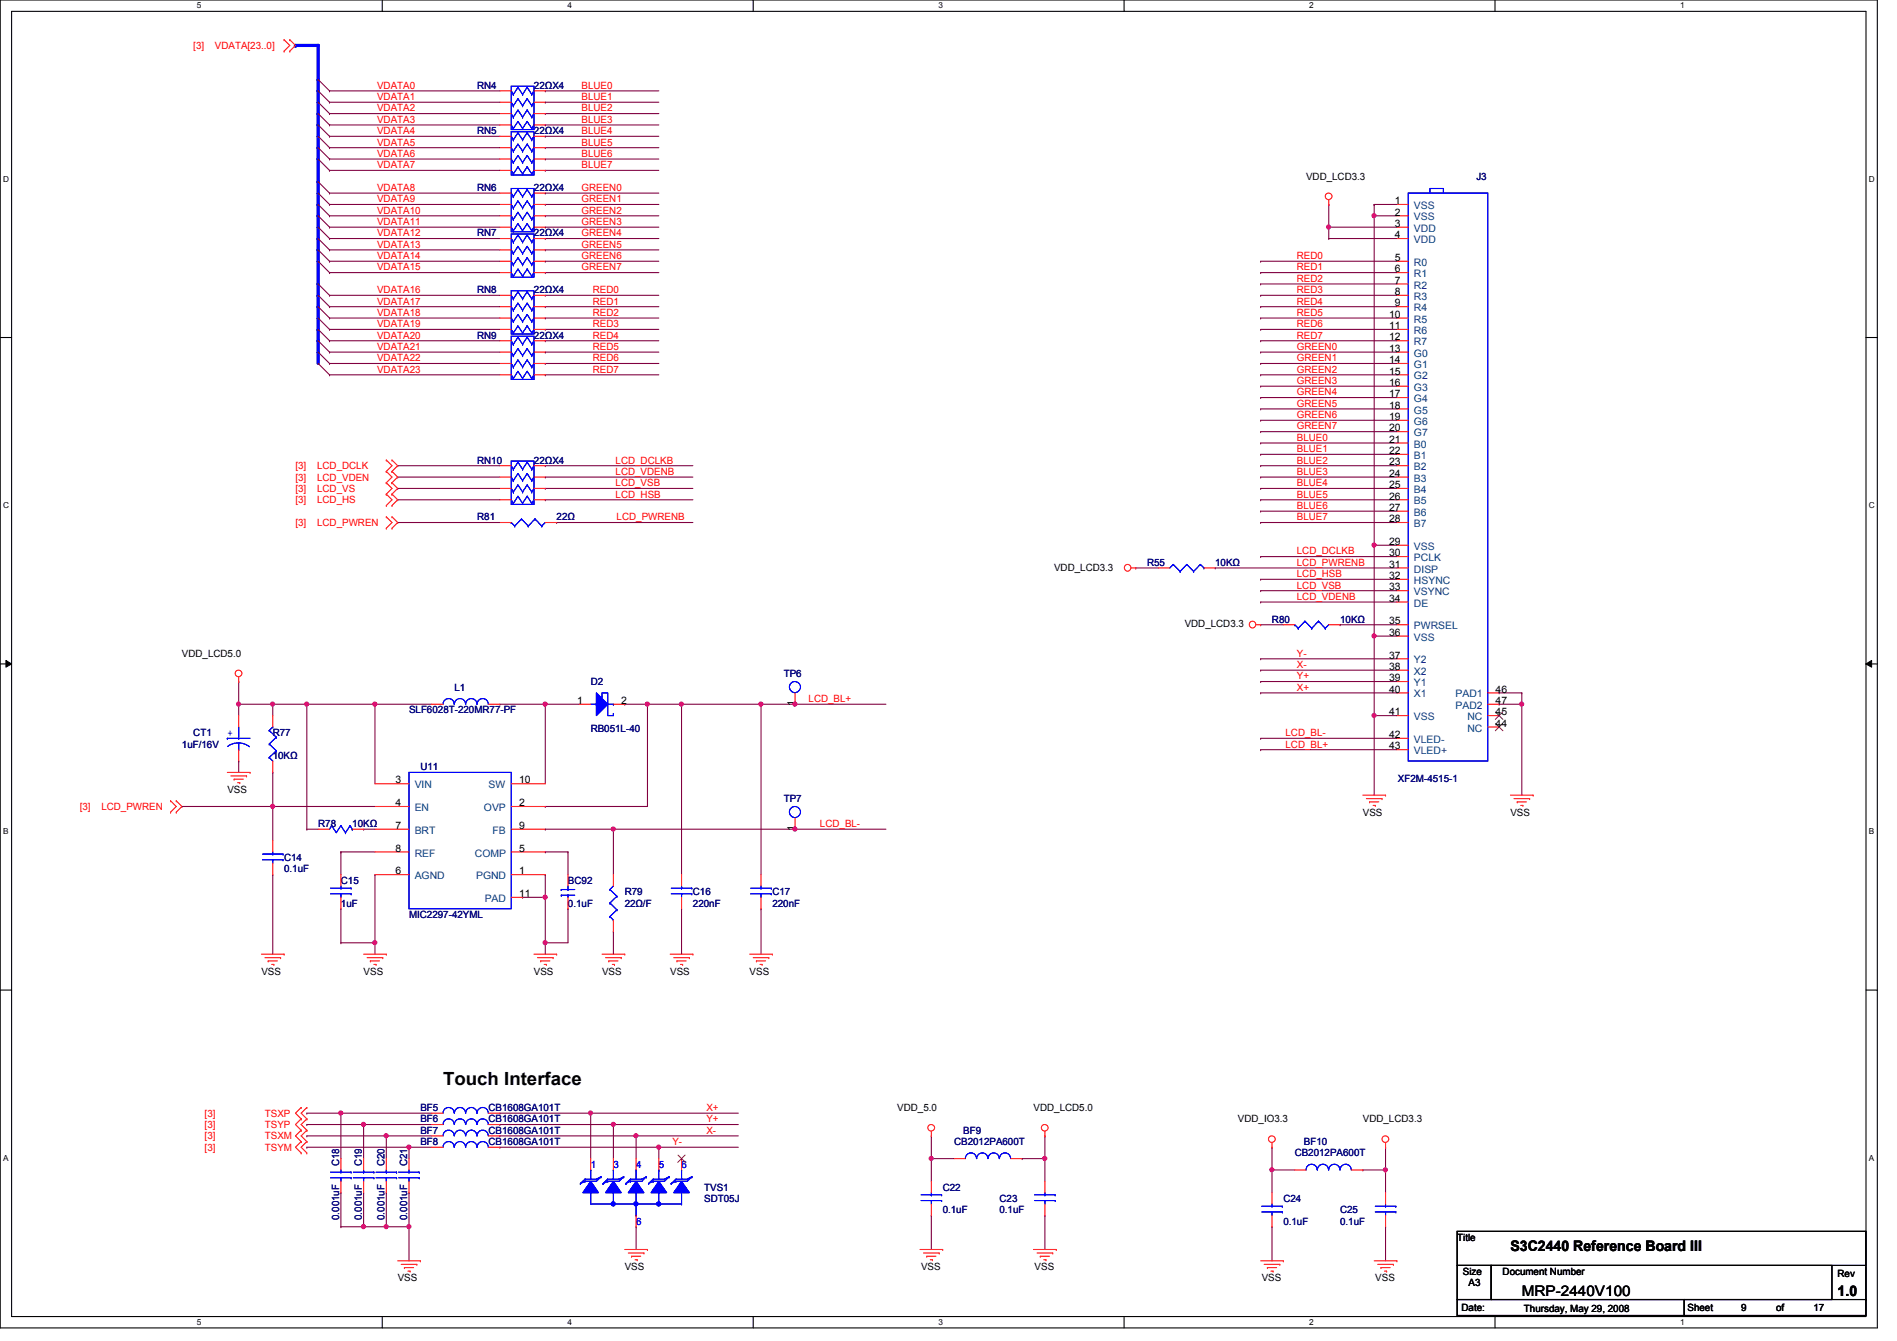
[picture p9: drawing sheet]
<svg xmlns="http://www.w3.org/2000/svg" width="297mm" height="210mm" viewBox="0 0 297 210" stroke-linecap="round" stroke-linejoin="round" font-family="sans-serif">
<defs><g id="words">
<text font-size="2.8" x="69.4" y="169.8">Touch Interface</text>
<g font-size="2.3">
<text x="236.5" y="195.7">S3C2440 Reference Board III</text>
<text x="238.3" y="202.8">MRP-2440V100</text>
<text x="287.7" y="202.9">1.0</text>
</g>
<g font-size="1.6" fill="#f00">
<text x="30.3" y="7.7">[3]</text>
<text x="33.7" y="7.7">VDATA[23..0]</text>
<text x="59.1" y="13.9">VDATA0</text>
<text x="59.1" y="15.7">VDATA1</text>
<text x="59.1" y="17.4">VDATA2</text>
<text x="91.1" y="13.9">BLUE0</text>
<text x="91.1" y="15.7">BLUE1</text>
<text x="91.1" y="17.4">BLUE2</text>
<text x="59.1" y="21">VDATA4</text>
<text x="59.1" y="19.2">VDATA3</text>
<text x="59.1" y="22.8">VDATA5</text>
<text x="91.1" y="19.2">BLUE3</text>
<text x="91.1" y="21">BLUE4</text>
<text x="91.1" y="22.8">BLUE5</text>
<text x="59.1" y="24.6">VDATA6</text>
<text x="59.1" y="26.3">VDATA7</text>
<text x="59.1" y="29.9">VDATA8</text>
<text x="91.1" y="24.6">BLUE6</text>
<text x="91.1" y="26.3">BLUE7</text>
<text x="91.1" y="29.9">GREEN0</text>
<text x="59.1" y="33.4">VDATA10</text>
<text x="59.1" y="35.2">VDATA11</text>
<text x="59.1" y="31.7">VDATA9</text>
<text x="91.1" y="33.4">GREEN2</text>
<text x="91.1" y="35.2">GREEN3</text>
<text x="91.1" y="31.7">GREEN1</text>
<text x="59.1" y="38.8">VDATA13</text>
<text x="59.1" y="40.6">VDATA14</text>
<text x="59.1" y="37">VDATA12</text>
<text x="91.1" y="37">GREEN4</text>
<text x="91.1" y="38.8">GREEN5</text>
<text x="91.1" y="40.6">GREEN6</text>
<text x="203.1" y="40.6">RED0</text>
<text x="59.1" y="45.9">VDATA16</text>
<text x="59.1" y="47.7">VDATA17</text>
<text x="59.1" y="42.3">VDATA15</text>
<text x="91.1" y="42.3">GREEN7</text>
<text x="92.8" y="45.9">RED0</text>
<text x="92.8" y="47.7">RED1</text>
<text x="203.1" y="45.9">RED3</text>
<text x="203.1" y="47.7">RED4</text>
<text x="203.1" y="44.1">RED2</text>
<text x="203.1" y="42.3">RED1</text>
<text x="59.1" y="49.4">VDATA18</text>
<text x="59.1" y="53">VDATA20</text>
<text x="59.1" y="51.2">VDATA19</text>
<text x="92.8" y="51.2">RED3</text>
<text x="92.8" y="53">RED4</text>
<text x="92.8" y="49.4">RED2</text>
<text x="203.1" y="49.4">RED5</text>
<text x="203.1" y="53">RED7</text>
<text x="203.1" y="51.2">RED6</text>
<text x="59.1" y="58.3">VDATA23</text>
<text x="59.1" y="56.6">VDATA22</text>
<text x="59.1" y="54.8">VDATA21</text>
<text x="92.8" y="58.3">RED7</text>
<text x="92.8" y="54.8">RED5</text>
<text x="92.8" y="56.6">RED6</text>
<text x="203.1" y="58.3">GREEN2</text>
<text x="203.1" y="54.8">GREEN0</text>
<text x="203.1" y="56.6">GREEN1</text>
<text x="203.1" y="60.1">GREEN3</text>
<text x="203.1" y="61.9">GREEN4</text>
<text x="203.1" y="63.7">GREEN5</text>
<text x="203.1" y="65.4">GREEN6</text>
<text x="203.1" y="67.2">GREEN7</text>
<text x="203.1" y="69">BLUE0</text>
<text x="203.1" y="70.8">BLUE1</text>
<text x="46.3" y="73.4">[3]</text>
<text x="46.3" y="75.2">[3]</text>
<text x="46.3" y="77">[3]</text>
<text x="49.7" y="73.4">LCD_DCLK</text>
<text x="49.7" y="75.2">LCD_VDEN</text>
<text x="49.7" y="77">LCD_VS</text>
<text x="96.4" y="72.6">LCD_DCLKB</text>
<text x="96.4" y="77.9">LCD_HSB</text>
<text x="96.4" y="74.3">LCD_VDENB</text>
<text x="96.4" y="76.1">LCD_VSB</text>
<text x="203.1" y="74.3">BLUE3</text>
<text x="203.1" y="77.9">BLUE5</text>
<text x="203.1" y="76.1">BLUE4</text>
<text x="203.1" y="72.6">BLUE2</text>
<text x="46.3" y="78.8">[3]</text>
<text x="46.3" y="82.3">[3]</text>
<text x="49.7" y="78.8">LCD_HS</text>
<text x="49.7" y="82.3">LCD_PWREN</text>
<text x="96.6" y="81.4">LCD_PWRENB</text>
<text x="203.1" y="79.7">BLUE6</text>
<text x="203.1" y="81.4">BLUE7</text>
<text x="203.1" y="86.8">LCD_DCLKB</text>
<text x="203.1" y="88.6">LCD_PWRENB</text>
<text x="203.1" y="90.3">LCD_HSB</text>
<text x="203.1" y="92.1">LCD_VSB</text>
<text x="203.1" y="93.9">LCD_VDENB</text>
<text x="203.1" y="102.8">Y-</text>
<text x="203.1" y="104.6">X-</text>
<text x="203.1" y="106.3">Y+</text>
<text x="126.6" y="109.9">LCD_BL+</text>
<text x="203.1" y="108.1">X+</text>
<text x="201.3" y="117">LCD_BL+</text>
<text x="201.3" y="115.2">LCD_BL-</text>
<text x="12.5" y="126.8">[3]</text>
<text x="15.9" y="126.8">LCD_PWREN</text>
<text x="128.4" y="129.5">LCD_BL-</text>
<text x="110.6" y="173.9">X+</text>
<text x="32" y="176.6">[3]</text>
<text x="32" y="178.3">[3]</text>
<text x="32" y="174.8">[3]</text>
<text x="41.5" y="176.6">TSYP</text>
<text x="41.5" y="178.3">TSXM</text>
<text x="41.5" y="174.8">TSXP</text>
<text x="105.3" y="179.2">Y-</text>
<text x="110.6" y="175.7">Y+</text>
<text x="110.6" y="177.5">X-</text>
<text x="32" y="180.1">[3]</text>
<text x="41.5" y="180.1">TSYM</text>
</g>
<g font-size="1.6" fill="#000080">
<text x="74.7" y="13.9">RN4</text>
<text x="83.6" y="13.9">22ΩX4</text>
<text x="74.7" y="21">RN5</text>
<text x="83.6" y="21">22ΩX4</text>
<text x="74.7" y="29.9">RN6</text>
<text x="83.6" y="29.9">22ΩX4</text>
<text x="231.2" y="28.1">J3</text>
<text x="74.7" y="37">RN7</text>
<text x="83.6" y="37">22ΩX4</text>
<text x="74.7" y="45.9">RN8</text>
<text x="83.6" y="45.9">22ΩX4</text>
<text x="74.7" y="53">RN9</text>
<text x="83.6" y="53">22ΩX4</text>
<text x="74.7" y="72.6">RN10</text>
<text x="83.6" y="72.6">22ΩX4</text>
<text x="74.7" y="81.4">R81</text>
<text x="87.2" y="81.4">22Ω</text>
<text x="179.6" y="88.6">R55</text>
<text x="190.3" y="88.6">10KΩ</text>
<text x="199.2" y="97.5">R80</text>
<text x="209.8" y="97.5">10KΩ</text>
<text x="92.5" y="107.2">D2</text>
<text x="122.7" y="106">TP6</text>
<text x="64" y="111.7">SLF6028T-220MR77-PF</text>
<text x="71.2" y="108.1">L1</text>
<text x="28.5" y="117">1uF/16V</text>
<text x="30.3" y="115.2">CT1</text>
<text x="42.7" y="115.2">R77</text>
<text x="42.7" y="118.8">10KΩ</text>
<text x="92.5" y="114.5">RB051L-40</text>
<text x="65.8" y="120.6">U11</text>
<text x="122.7" y="125.6">TP7</text>
<text x="218.9" y="122.3">XF2M-4515-1</text>
<text x="49.8" y="129.5">R78</text>
<text x="55.2" y="129.5">10KΩ</text>
<text x="44.5" y="134.8">C14</text>
<text x="44.5" y="136.6">0.1uF</text>
<text x="53.4" y="138.3">C15</text>
<text x="53.4" y="141.9">1uF</text>
<text x="64" y="143.7">MIC2297-42YML</text>
<text x="88.9" y="138.3">BC92</text>
<text x="88.9" y="141.9">0.1uF</text>
<text x="97.8" y="140.1">R79</text>
<text x="97.8" y="141.9">22Ω/F</text>
<text x="108.5" y="140.1">C16</text>
<text x="108.5" y="141.9">220nF</text>
<text x="120.9" y="140.1">C17</text>
<text x="120.9" y="141.9">220nF</text>
<text x="65.8" y="173.9">BF5</text>
<text x="76.5" y="173.9">CB1608GA101T</text>
<text x="65.8" y="179.2">BF8</text>
<text x="65.8" y="175.7">BF6</text>
<text x="65.8" y="177.5">BF7</text>
<text x="76.5" y="179.2">CB1608GA101T</text>
<text x="76.5" y="175.7">CB1608GA101T</text>
<text x="76.5" y="177.5">CB1608GA101T</text>
<text x="149.4" y="179.2">CB2012PA600T</text>
<text x="150.8" y="177.5">BF9</text>
<text x="204.2" y="179.2">BF10</text>
<text x="53.1" y="182.6" transform="rotate(-90 53.1 182.6)">C18</text>
<text x="56.6" y="182.6" transform="rotate(-90 56.6 182.6)">C19</text>
<text x="60.2" y="182.6" transform="rotate(-90 60.2 182.6)">C20</text>
<text x="63.7" y="182.6" transform="rotate(-90 63.7 182.6)">C21</text>
<text x="202.7" y="181">CB2012PA600T</text>
<text x="53.1" y="191" transform="rotate(-90 53.1 191)">0.001uF</text>
<text x="56.6" y="191" transform="rotate(-90 56.6 191)">0.001uF</text>
<text x="60.2" y="191" transform="rotate(-90 60.2 191)">0.001uF</text>
<text x="63.7" y="191" transform="rotate(-90 63.7 191)">0.001uF</text>
<text x="110.3" y="186.4">TVS1</text>
<text x="110.3" y="188.1">SDT05J</text>
<text x="147.6" y="186.4">C22</text>
<text x="147.6" y="189.9">0.1uF</text>
<text x="156.5" y="188.1">C23</text>
<text x="156.5" y="189.9">0.1uF</text>
<text x="201" y="188.1">C24</text>
<text x="201" y="191.7">0.1uF</text>
<text x="209.8" y="189.9">C25</text>
<text x="209.8" y="191.7">0.1uF</text>
</g>
<g font-size="1.6">
<text x="204.5" y="28.1">VDD_LCD3.3</text>
<text x="218.4" y="32">1</text>
<text x="218.4" y="33.7">2</text>
<text x="218.4" y="35.5">3</text>
<text x="218.4" y="37.3">4</text>
<text x="218.4" y="40.9">5</text>
<text x="218.4" y="42.6">6</text>
<text x="218.4" y="44.4">7</text>
<text x="218.4" y="46.2">8</text>
<text x="218.4" y="48">9</text>
<text x="217.5" y="49.7">10</text>
<text x="217.5" y="51.5">11</text>
<text x="217.5" y="53.3">12</text>
<text x="217.5" y="55.1">13</text>
<text x="217.5" y="56.9">14</text>
<text x="217.5" y="58.6">15</text>
<text x="217.5" y="60.4">16</text>
<text x="217.5" y="62.2">17</text>
<text x="217.5" y="64">18</text>
<text x="217.5" y="65.7">19</text>
<text x="217.5" y="67.5">20</text>
<text x="217.5" y="69.3">21</text>
<text x="217.5" y="71.1">22</text>
<text x="217.5" y="72.9">23</text>
<text x="217.5" y="74.6">24</text>
<text x="217.5" y="76.4">25</text>
<text x="217.5" y="78.2">26</text>
<text x="217.5" y="80">27</text>
<text x="217.5" y="81.7">28</text>
<text x="165.1" y="89.4">VDD_LCD3.3</text>
<text x="217.5" y="85.3">29</text>
<text x="217.5" y="87.1">30</text>
<text x="217.5" y="88.9">31</text>
<text x="217.5" y="90.6">32</text>
<text x="217.5" y="92.4">33</text>
<text x="217.5" y="94.2">34</text>
<text x="185.5" y="98.2">VDD_LCD3.3</text>
<text x="217.5" y="97.7">35</text>
<text x="217.5" y="99.5">36</text>
<text x="28.5" y="102.8">VDD_LCD5.0</text>
<text x="217.5" y="103.1">37</text>
<text x="217.5" y="104.9">38</text>
<text x="217.5" y="106.6">39</text>
<text x="90.4" y="110.2">1</text>
<text x="97.3" y="110.2">2</text>
<text x="124.5" y="110.6" transform="rotate(-90 124.5 110.6)">1</text>
<text x="217.5" y="108.4">40</text>
<text x="217.5" y="112">41</text>
<text x="234.2" y="113.7">44</text>
<text x="234.2" y="112">45</text>
<text x="234.2" y="108.4">46</text>
<text x="234.2" y="110.2">47</text>
<text x="217.5" y="115.5">42</text>
<text x="217.5" y="117.3">43</text>
<text x="35.6" y="124.1">VSS</text>
<text x="61.9" y="122.6">3</text>
<text x="81.3" y="122.6">10</text>
<text x="61.9" y="126.2">4</text>
<text x="61.9" y="129.8">7</text>
<text x="81.3" y="126.2">2</text>
<text x="81.3" y="129.8">9</text>
<text x="124.5" y="130.1" transform="rotate(-90 124.5 130.1)">1</text>
<text x="213.4" y="127.7">VSS</text>
<text x="236.5" y="127.7">VSS</text>
<text x="61.9" y="136.9">6</text>
<text x="61.9" y="133.3">8</text>
<text x="81.3" y="136.9">1</text>
<text x="81.3" y="133.3">5</text>
<text x="81.3" y="140.4">11</text>
<text x="40.9" y="152.6">VSS</text>
<text x="56.9" y="152.6">VSS</text>
<text x="83.6" y="152.6">VSS</text>
<text x="94.3" y="152.6">VSS</text>
<text x="104.9" y="152.6">VSS</text>
<text x="117.4" y="152.6">VSS</text>
<text x="140.5" y="173.9">VDD_5.0</text>
<text x="161.8" y="173.9">VDD_LCD5.0</text>
<text x="193.8" y="175.7">VDD_IO3.3</text>
<text x="213.4" y="175.7">VDD_LCD3.3</text>
<text x="228.2" y="194.2">Title</text>
<text x="62.3" y="200.6">VSS</text>
<text x="97.8" y="198.8">VSS</text>
<text x="144.2" y="198.8">VSS</text>
<text x="162" y="198.8">VSS</text>
<text x="197.6" y="200.6">VSS</text>
<text x="215.3" y="200.6">VSS</text>
<text x="229.1" y="199.5">Size</text>
<text x="230" y="201.3">A3</text>
<text x="235.3" y="199.5">Document Number</text>
<text x="287.7" y="199.9">Rev</text>
<text x="228.8" y="205.2">Date:</text>
<text x="238.6" y="205.4">Thursday, May 29, 2008</text>
<text x="264.2" y="205.2">Sheet</text>
<text x="272.6" y="205.2">9</text>
<text x="278.1" y="205.2">of</text>
<text x="284" y="205.2">17</text>
</g>
<g font-size="1.6" fill="#004080">
<text x="221.4" y="32.7">VSS</text>
<text x="221.4" y="34.5">VSS</text>
<text x="221.4" y="36.3">VDD</text>
<text x="221.4" y="38.1">VDD</text>
<text x="221.4" y="41.6">R0</text>
<text x="221.4" y="43.4">R1</text>
<text x="221.4" y="45.2">R2</text>
<text x="221.4" y="46.9">R3</text>
<text x="221.4" y="48.7">R4</text>
<text x="221.4" y="50.5">R5</text>
<text x="221.4" y="52.3">R6</text>
<text x="221.4" y="54.1">R7</text>
<text x="221.4" y="55.8">G0</text>
<text x="221.4" y="57.6">G1</text>
<text x="221.4" y="59.4">G2</text>
<text x="221.4" y="61.2">G3</text>
<text x="221.4" y="62.9">G4</text>
<text x="221.4" y="64.7">G5</text>
<text x="221.4" y="66.5">G6</text>
<text x="221.4" y="68.3">G7</text>
<text x="221.4" y="70.1">B0</text>
<text x="221.4" y="71.8">B1</text>
<text x="221.4" y="73.6">B2</text>
<text x="221.4" y="75.4">B3</text>
<text x="221.4" y="77.2">B4</text>
<text x="221.4" y="79">B5</text>
<text x="221.4" y="80.7">B6</text>
<text x="221.4" y="82.5">B7</text>
<text x="221.4" y="86.1">VSS</text>
<text x="221.4" y="87.8">PCLK</text>
<text x="221.4" y="89.6">DISP</text>
<text x="221.4" y="91.4">HSYNC</text>
<text x="221.4" y="93.2">VSYNC</text>
<text x="221.4" y="95">DE</text>
<text x="221.4" y="98.5">PWRSEL</text>
<text x="221.4" y="100.3">VSS</text>
<text x="221.4" y="103.8">Y2</text>
<text x="221.4" y="105.6">X2</text>
<text x="221.4" y="107.4">Y1</text>
<text x="221.4" y="109.2">X1</text>
<text x="221.4" y="112.7">VSS</text>
<text x="227.9" y="109.2">PAD1</text>
<text x="227.9" y="111">PAD2</text>
<text x="229.8" y="112.7">NC</text>
<text x="221.4" y="116.3">VLED-</text>
<text x="221.4" y="118.1">VLED+</text>
<text x="229.8" y="114.5">NC</text>
<text x="64.9" y="123.4">VIN</text>
<text x="76.5" y="123.4">SW</text>
<text x="64.9" y="127">EN</text>
<text x="64.9" y="130.5">BRT</text>
<text x="75.8" y="127">OVP</text>
<text x="77.1" y="130.5">FB</text>
<text x="64.9" y="137.6">AGND</text>
<text x="64.9" y="134.1">REF</text>
<text x="74.4" y="134.1">COMP</text>
<text x="74.5" y="137.6">PGND</text>
<text x="75.9" y="141.2">PAD</text>
</g>
<g font-size="1.6" fill="#00f">
<text x="35.6" y="115.2">+</text>
<text x="92.5" y="182.8">1</text>
<text x="96" y="182.8">3</text>
<text x="99.6" y="182.8">4</text>
<text x="103.2" y="182.8">5</text>
<text x="106.7" y="182.8">6</text>
<text x="99.6" y="191.7">6</text>
</g>
<g font-size="1.3">
<text x="30.8" y="1.3">5</text>
<text x="88.9" y="1.3">4</text>
<text x="146.9" y="1.3">3</text>
<text x="205" y="1.3">2</text>
<text x="263.1" y="1.3">1</text>
<text x=".5" y="28.4">D</text>
<text x="292.6" y="28.4">D</text>
<text x=".5" y="79.5">C</text>
<text x="292.6" y="79.5">C</text>
<text x=".5" y="130.6">B</text>
<text x="292.6" y="130.6">B</text>
<text x=".5" y="181.7">A</text>
<text x="292.6" y="181.7">A</text>
<text x="30.8" y="207.4">5</text>
<text x="88.9" y="207.4">4</text>
<text x="146.9" y="207.4">3</text>
<text x="205" y="207.4">2</text>
<text x="263.1" y="207.4">1</text>
</g>
</g></defs>
<path d="M0 0h294v207.9h-294zM1.8 1.8h290.4v204.3h-290.4z" fill="none" stroke="#000" stroke-width=".17"/>
<g fill="#fff">
<path d="M30.8 .2h.7v1.4h-.7z"/>
<path d="M30.8 206.2h.7v1.4h-.7z"/>
</g>
<path d="M59.9 0v1.8M59.9 206.1v1.8" fill="none" stroke="#000" stroke-width=".17"/>
<g fill="#fff">
<path d="M88.9 .2h.6v1.4h-.6z"/>
<path d="M88.9 206.2h.6v1.4h-.6z"/>
</g>
<path d="M117.9 0v1.8M117.9 206.1v1.8" fill="none" stroke="#000" stroke-width=".17"/>
<g fill="#fff">
<path d="M146.9 .2h.7v1.4h-.7z"/>
<path d="M146.9 206.2h.7v1.4h-.7z"/>
</g>
<path d="M176 0v1.8M176 206.1v1.8" fill="none" stroke="#000" stroke-width=".17"/>
<g fill="#fff">
<path d="M205 .2h.7v1.4h-.7z"/>
<path d="M205 206.2h.7v1.4h-.7z"/>
</g>
<path d="M234.1 0v1.8M234.1 206.1v1.8" fill="none" stroke="#000" stroke-width=".17"/>
<g fill="#fff">
<path d="M263.1 .2h.7v1.4h-.7z"/>
<path d="M263.1 206.2h.7v1.4h-.7z"/>
<path d="M.5 27.3h.9v1.4h-.9z"/>
<path d="M292.6 27.3h.9v1.4h-.9z"/>
<path d="M.5 78.4h.9v1.4h-.9z"/>
<path d="M292.6 78.4h.9v1.4h-.9z"/>
</g>
<path d="M0 52.8h1.8M292.2 52.8h1.8" fill="none" stroke="#000" stroke-width=".17"/>
<g fill="#fff">
<path d="M.5 129.5h.8v1.4h-.8z"/>
<path d="M292.6 129.5h.8v1.4h-.8z"/>
</g>
<path d="M0 103.9h1.8M292.2 103.9h1.8" fill="none" stroke="#000" stroke-width=".17"/>
<path d="M.9 103.4l.9 .5-.9 .5zM292.2 103.9l.9-.5v1z" fill="#000"/>
<path d="M.9 103.4l.9 .5-.9 .5zM292.2 103.9l.9-.5v1z" fill="none" stroke="#000" stroke-width=".16"/>
<g fill="#fff">
<path d="M.5 180.5h.8v1.4h-.8z"/>
<path d="M292.6 180.5h.8v1.4h-.8z"/>
</g>
<path d="M0 155h1.8M292.2 155h1.8" fill="none" stroke="#000" stroke-width=".17"/>
<path d="M60.5 177.8h.1M60.5 177.8v3.6M64 179.6h.1M64 179.6h3.6M96 176h.1M96 176h19.6" fill="none" stroke="#800040" stroke-width=".17"/>
<circle cx="64" cy="179.6" r=".32" fill="#f0f"/>
<circle cx="64" cy="179.6" r=".32" fill="none" stroke="#f0f" stroke-width=".17"/>
<path d="M53.4 174.2h.1M53.4 174.2h14.2M99.6 177.8h.1M99.6 177.8h16" fill="none" stroke="#800040" stroke-width=".17"/>
<circle cx="99.6" cy="177.8" r=".32" fill="#f0f"/>
<circle cx="99.6" cy="177.8" r=".32" fill="none" stroke="#f0f" stroke-width=".17"/>
<path d="M60.5 177.8h.1M60.5 177.8h7.1" fill="none" stroke="#800040" stroke-width=".17"/>
<circle cx="60.5" cy="177.8" r=".32" fill="#f0f"/>
<circle cx="60.5" cy="177.8" r=".32" fill="none" stroke="#f0f" stroke-width=".17"/>
<path d="M56.9 176h.1M56.9 176v5.4" fill="none" stroke="#800040" stroke-width=".17"/>
<circle cx="56.9" cy="176" r=".32" fill="#f0f"/>
<circle cx="56.9" cy="176" r=".32" fill="none" stroke="#f0f" stroke-width=".17"/>
<path d="M56.9 176h.1M56.9 176h10.7M103.2 179.6h.1M103.2 179.6h12.4" fill="none" stroke="#800040" stroke-width=".17"/>
<circle cx="103.1" cy="179.6" r=".32" fill="#f0f"/>
<circle cx="103.1" cy="179.6" r=".32" fill="none" stroke="#f0f" stroke-width=".17"/>
<path d="M53.4 174.2h.1M53.4 174.2v7.2M64 179.6h.1M64 179.6v1.8M92.5 174.2h.1M92.5 174.2h23.1" fill="none" stroke="#800040" stroke-width=".17"/>
<circle cx="53.4" cy="174.2" r=".32" fill="#f0f"/>
<circle cx="53.4" cy="174.2" r=".32" fill="none" stroke="#f0f" stroke-width=".17"/>
<g fill="none" stroke="#800040" stroke-width=".17">
<path d="M197.4 46.2h.1M197.4 48h.1M197.4 46.2h21.3M197.4 48h21.3M197.4 87.1h.1M197.4 90.7h.1M197.4 92.5h.1M197.4 94.2h.1M197.4 87.1h21.3M197.4 90.7h21.3M197.4 92.5h21.3M197.4 94.2h21.3"/>
<path d="M53.4 186.7h.1M53.4 186.7v5.3M56.9 192h.1M56.9 192h7.1M60.5 186.7h.1M60.5 192h.1M60.5 186.7v5.3M64 192h.1M64 192v5.4M99.6 192h.1M99.6 192v3.6"/>
</g>
<circle cx="64" cy="192" r=".32" fill="#f0f"/>
<circle cx="64" cy="192" r=".32" fill="none" stroke="#f0f" stroke-width=".17"/>
<circle cx="60.5" cy="192" r=".32" fill="#f0f"/>
<circle cx="60.5" cy="192" r=".32" fill="none" stroke="#f0f" stroke-width=".17"/>
<path d="M56.9 186.7h.1M56.9 186.7v5.3" fill="none" stroke="#800040" stroke-width=".17"/>
<circle cx="56.9" cy="192" r=".32" fill="#f0f"/>
<circle cx="56.9" cy="192" r=".32" fill="none" stroke="#f0f" stroke-width=".17"/>
<g fill="none" stroke="#800040" stroke-width=".17">
<path d="M197.4 49.8h.1M197.4 53.3h.1M197.4 51.6h.1M197.4 58.7h.1M197.4 49.8h21.3M197.4 53.3h21.3M197.4 51.6h21.3M197.4 58.7h21.3M197.4 74.7h.1M197.4 78.2h.1M197.4 76.5h.1M197.4 60.5h.1"/>
<path d="M197.4 62.2h.1M197.4 64h.1M197.4 67.6h.1M197.4 65.8h.1M197.4 74.7h21.3M197.4 78.2h21.3M197.4 76.5h21.3M197.4 60.5h21.3M197.4 62.2h21.3M197.4 64h21.3M197.4 67.6h21.3M197.4 65.8h21.3"/>
<path d="M197.4 80h.1M197.4 81.8h.1M197.4 80h21.3M197.4 81.8h21.3M64 186.7h.1M64 186.7v5.3M145.8 190.2h.1M145.8 181.4h.1M145.8 181.4v3.5M145.8 190.2v5.4"/>
</g>
<circle cx="145.8" cy="181.3" r=".32" fill="#f0f"/>
<circle cx="145.8" cy="181.3" r=".32" fill="none" stroke="#f0f" stroke-width=".17"/>
<path d="M145.8 181.4h.1M145.8 181.4h3.6M163.6 181.4h.1M163.6 181.4v3.5" fill="none" stroke="#800040" stroke-width=".17"/>
<circle cx="163.6" cy="181.3" r=".32" fill="#f0f"/>
<circle cx="163.6" cy="181.3" r=".32" fill="none" stroke="#f0f" stroke-width=".17"/>
<path d="M92.5 174.2h.1M92.5 174.2v7.2" fill="none" stroke="#800040" stroke-width=".17"/>
<circle cx="92.5" cy="174.2" r=".32" fill="#f0f"/>
<circle cx="92.5" cy="174.2" r=".32" fill="none" stroke="#f0f" stroke-width=".17"/>
<path d="M96 176h.1M96 176v5.4M99.6 177.8h.1M99.6 177.8v3.6M103.2 179.6h.1M103.2 179.6v1.8" fill="none" stroke="#800040" stroke-width=".17"/>
<circle cx="96" cy="176" r=".32" fill="#f0f"/>
<circle cx="96" cy="176" r=".32" fill="none" stroke="#f0f" stroke-width=".17"/>
<g fill="none" stroke="#800040" stroke-width=".17">
<path d="M215.2 32h.1M215.2 32h3.5M215.2 32v1.8M197.4 103.1h.1M197.4 104.9h.1M197.4 106.7h.1M197.4 108.5h.1M197.4 103.1h21.3M197.4 104.9h21.3M197.4 106.7h21.3M197.4 108.5h21.3M215.2 112h.1"/>
<path d="M215.2 112h3.5M48 176h.1M48 177.8h.1M48 179.6h.1M48 174.2h.1M48 176h8.9M48 179.6h16M48 177.8h12.5M48 174.2h5.4M78.3 179.6h.1M78.3 174.2h.1M78.3 176h.1"/>
<path d="M78.3 177.8h.1M78.3 176h17.7M78.3 179.6h24.9M78.3 177.8h21.3M78.3 174.2h14.2M53.4 192h.1M53.4 192h3.5"/>
</g>
<circle cx="215.2" cy="112" r=".32" fill="#f0f"/>
<circle cx="215.2" cy="112" r=".32" fill="none" stroke="#f0f" stroke-width=".17"/>
<path d="M215.2 99.6h.1M215.2 85.3h.1M215.2 85.3v14.3M215.2 99.6h3.5M215.2 85.3h3.5M215.2 112h.1M215.2 112v12.5" fill="none" stroke="#800040" stroke-width=".17"/>
<circle cx="215.2" cy="85.3" r=".32" fill="#f0f"/>
<circle cx="215.2" cy="85.3" r=".32" fill="none" stroke="#f0f" stroke-width=".17"/>
<path d="M215.2 33.8h.1M215.2 33.8h3.5M215.2 33.8v51.5" fill="none" stroke="#800040" stroke-width=".17"/>
<circle cx="215.2" cy="33.8" r=".32" fill="#f0f"/>
<circle cx="215.2" cy="33.8" r=".32" fill="none" stroke="#f0f" stroke-width=".17"/>
<path d="M234.7 108.5h.1M234.7 108.5h3.6M238.3 110.2h.1M238.3 110.2v14.3" fill="none" stroke="#800040" stroke-width=".17"/>
<circle cx="238.3" cy="110.2" r=".32" fill="#f0f"/>
<circle cx="238.3" cy="110.2" r=".32" fill="none" stroke="#f0f" stroke-width=".17"/>
<path d="M208.1 35.6h.1M208.1 35.6h10.6M197.4 97.8h.1M197.4 97.8h3.6M209.8 97.8h.1M209.8 97.8h8.9M234.7 110.2h.1M234.7 110.2h3.6" fill="none" stroke="#800040" stroke-width=".17"/>
<circle cx="208" cy="35.5" r=".32" fill="#f0f"/>
<circle cx="208" cy="35.5" r=".32" fill="none" stroke="#f0f" stroke-width=".17"/>
<path d="M208.1 32h.1M208.1 37.3h.1M208.1 35.6h.1M208.1 32v5.3M208.1 37.3h10.6M190.3 88.9h.1M190.3 88.9h28.4M96 129.8h.1M96 129.8h28.5" fill="none" stroke="#800040" stroke-width=".17"/>
<circle cx="96" cy="129.8" r=".32" fill="#f0f"/>
<circle cx="96" cy="129.8" r=".32" fill="none" stroke="#f0f" stroke-width=".17"/>
<path d="M58.7 110.2h.1M58.7 110.2h8.9M58.7 110.2v12.5M119.2 110.2h.1M119.2 110.2h5.3" fill="none" stroke="#800040" stroke-width=".17"/>
<circle cx="58.7" cy="110.2" r=".32" fill="#f0f"/>
<circle cx="58.7" cy="110.2" r=".32" fill="none" stroke="#f0f" stroke-width=".17"/>
<path d="M37.4 110.2h.1M37.4 110.2v1.8M85.4 110.2h.1M85.4 110.2h5.3M42.7 126.2h.1M42.7 136.9h.1M42.7 126.2v5.4M42.7 136.9v12.5" fill="none" stroke="#800040" stroke-width=".17"/>
<circle cx="85.4" cy="110.2" r=".32" fill="#f0f"/>
<circle cx="85.4" cy="110.2" r=".32" fill="none" stroke="#f0f" stroke-width=".17"/>
<path d="M48 110.2h.1M48 110.2h10.7M85.4 110.2h.1M85.4 110.2v12.5M101.4 110.2h.1M101.4 110.2v16h-16M85.4 126.2h.1" fill="none" stroke="#800040" stroke-width=".17"/>
<circle cx="101.4" cy="110.2" r=".32" fill="#f0f"/>
<circle cx="101.4" cy="110.2" r=".32" fill="none" stroke="#f0f" stroke-width=".17"/>
<path d="M97.8 110.2h.1M97.8 110.2h3.6M124.5 110.2h.1M124.5 110.2h14.2" fill="none" stroke="#800040" stroke-width=".17"/>
<circle cx="124.5" cy="110.2" r=".32" fill="#f0f"/>
<circle cx="124.5" cy="110.2" r=".32" fill="none" stroke="#f0f" stroke-width=".17"/>
<path d="M37.4 119.1h.1M37.4 119.1v1.8M48 110.2h.1M48 110.2v19.6M48 129.8h.1M48 129.8h1.8M56.9 129.8h.1M56.9 129.8h1.8" fill="none" stroke="#800040" stroke-width=".17"/>
<circle cx="48" cy="110.2" r=".32" fill="#f0f"/>
<circle cx="48" cy="110.2" r=".32" fill="none" stroke="#f0f" stroke-width=".17"/>
<path d="M42.7 110.2h.1M42.7 110.2h5.3" fill="none" stroke="#800040" stroke-width=".17"/>
<circle cx="42.7" cy="110.2" r=".32" fill="#f0f"/>
<circle cx="42.7" cy="110.2" r=".32" fill="none" stroke="#f0f" stroke-width=".17"/>
<path d="M85.4 136.9h.1M85.4 136.9v3.6h-3.6M124.5 129.8h.1M124.5 129.8h14.2M81.8 140.5h.1" fill="none" stroke="#800040" stroke-width=".17"/>
<circle cx="124.5" cy="129.8" r=".32" fill="#f0f"/>
<circle cx="124.5" cy="129.8" r=".32" fill="none" stroke="#f0f" stroke-width=".17"/>
<path d="M58.7 147.6h.1M58.7 147.6v1.8" fill="none" stroke="#800040" stroke-width=".17"/>
<circle cx="58.7" cy="147.5" r=".32" fill="#f0f"/>
<circle cx="58.7" cy="147.5" r=".32" fill="none" stroke="#f0f" stroke-width=".17"/>
<g fill="none" stroke="#800040" stroke-width=".17">
<path d="M85.4 129.8h.1M85.4 133.3h.1M85.4 129.8h10.6M85.4 133.3h3.5M88.9 133.3h.1M88.9 133.3v3.6M96 129.8h.1M96 129.8v7.1M85.4 147.6h.1M88.9 142.2h.1M88.9 142.2v5.4h-3.5M96 145.8h.1"/>
<path d="M96 145.8v3.6"/>
</g>
<circle cx="85.4" cy="147.5" r=".32" fill="#f0f"/>
<circle cx="85.4" cy="147.5" r=".32" fill="none" stroke="#f0f" stroke-width=".17"/>
<path d="M53.4 133.3h.1M53.4 133.3v3.6M53.4 133.3h5.3M58.7 136.9h.1M58.7 136.9v10.7h-5.3M53.4 142.2h.1M53.4 147.6h.1M53.4 142.2v5.4M85.4 140.5h.1M85.4 140.5v7.1" fill="none" stroke="#800040" stroke-width=".17"/>
<circle cx="85.4" cy="140.4" r=".32" fill="#f0f"/>
<circle cx="85.4" cy="140.4" r=".32" fill="none" stroke="#f0f" stroke-width=".17"/>
<path d="M78.3 110.2h.1M78.3 110.2h7.1M106.7 110.2h.1M106.7 110.2v26.7" fill="none" stroke="#800040" stroke-width=".17"/>
<circle cx="106.7" cy="110.2" r=".32" fill="#f0f"/>
<circle cx="106.7" cy="110.2" r=".32" fill="none" stroke="#f0f" stroke-width=".17"/>
<path d="M101.4 110.2h.1M101.4 110.2h5.3M119.2 110.2h.1M119.2 110.2v26.7" fill="none" stroke="#800040" stroke-width=".17"/>
<circle cx="119.1" cy="110.2" r=".32" fill="#f0f"/>
<circle cx="119.1" cy="110.2" r=".32" fill="none" stroke="#f0f" stroke-width=".17"/>
<path d="M37.4 106.7h.1M37.4 110.2h.1M37.4 110.2h5.3M37.4 106.7v3.5M42.7 110.2h.1M42.7 110.2v1.8M106.7 110.2h.1M106.7 110.2h12.5M106.7 142.2h.1M106.7 142.2v7.2M119.2 142.2h.1M119.2 142.2v7.2" fill="none" stroke="#800040" stroke-width=".17"/>
<circle cx="37.4" cy="110.2" r=".32" fill="#f0f"/>
<circle cx="37.4" cy="110.2" r=".32" fill="none" stroke="#f0f" stroke-width=".17"/>
<g fill="none" stroke="#800040" stroke-width=".17">
<path d="M197.4 117.3h.1M197.4 115.6h.1M197.4 117.3h21.3M197.4 115.6h21.3M42.7 126.2h.1M42.7 126.2h16M85.4 147.6h.1M85.4 147.6v1.8M145.8 177.8h.1M145.8 177.8v3.6M163.6 177.8h.1M163.6 177.8v3.6h-3.5"/>
<path d="M160.1 181.4h.1M163.6 190.2h.1M163.6 190.2v5.4"/>
</g>
<circle cx="42.7" cy="126.2" r=".32" fill="#f0f"/>
<circle cx="42.7" cy="126.2" r=".32" fill="none" stroke="#f0f" stroke-width=".17"/>
<path d="M215.2 99.6h.1M215.2 99.6v12.4M238.3 108.5h.1M238.3 108.5v1.7" fill="none" stroke="#800040" stroke-width=".17"/>
<circle cx="215.2" cy="99.5" r=".32" fill="#f0f"/>
<circle cx="215.2" cy="99.5" r=".32" fill="none" stroke="#f0f" stroke-width=".17"/>
<g fill="none" stroke="#800040" stroke-width=".17">
<path d="M85.4 19.6h.1M85.4 19.6h17.8M85.4 21.3h.1M85.4 23.1h.1M85.4 24.9h.1M85.4 26.7h.1M85.4 33.8h.1M85.4 35.6h.1M85.4 37.3h.1M85.4 39.1h.1M85.4 21.3h17.8M85.4 23.1h17.8"/>
<path d="M85.4 24.9h17.8M85.4 26.7h17.8M85.4 33.8h17.8M85.4 35.6h17.8M85.4 37.3h17.8M85.4 39.1h17.8M85.4 40.9h.1M85.4 42.7h.1M85.4 40.9h17.8M85.4 42.7h17.8"/>
</g>
<path d="M46.3 7.1h3.5" fill="none" stroke="#00f" stroke-width=".51"/>
<circle cx="46.3" cy="7.1" r=".25" fill="#00f"/>
<path d="M49.8 30.2v1.8" fill="none" stroke="#00f" stroke-width=".51"/>
<circle cx="49.8" cy="30.2" r=".25" fill="#00f"/>
<path d="M49.8 32v1.8" fill="none" stroke="#00f" stroke-width=".51"/>
<circle cx="49.8" cy="32" r=".25" fill="#00f"/>
<path d="M49.8 19.6v1.7" fill="none" stroke="#00f" stroke-width=".51"/>
<circle cx="49.8" cy="19.6" r=".25" fill="#00f"/>
<path d="M49.8 7.1v5.3" fill="none" stroke="#00f" stroke-width=".51"/>
<circle cx="49.8" cy="7.1" r=".25" fill="#00f"/>
<g fill="none" stroke="#800040" stroke-width=".17">
<path d="M51.6 14.2h.1M51.6 19.6h.1M51.6 16h.1M51.6 17.8h.1M51.6 14.2h26.7M51.6 19.6h26.7M51.6 16h26.7M51.6 17.8h26.7M51.6 21.3h.1M51.6 24.9h.1M51.6 26.7h.1M51.6 23.1h.1"/>
<path d="M51.6 33.8h.1M51.6 35.6h.1M51.6 39.1h.1M51.6 30.2h.1M51.6 32h.1M51.6 37.3h.1M51.6 21.3h26.7M51.6 24.9h26.7M51.6 26.7h26.7M51.6 23.1h26.7M51.6 33.8h26.7M51.6 35.6h26.7"/>
<path d="M51.6 39.1h26.7M51.6 30.2h26.7M51.6 32h26.7M51.6 37.3h26.7M51.6 58.7h.1M51.6 46.2h.1M51.6 56.9h.1M51.6 49.8h.1M51.6 48h.1M51.6 53.3h.1M51.6 55.1h.1M51.6 51.6h.1"/>
<path d="M51.6 40.9h.1M51.6 42.7h.1M51.6 58.7h26.7M51.6 46.2h26.7M51.6 56.9h26.7M51.6 49.8h26.7M51.6 48h26.7M51.6 53.3h26.7M51.6 55.1h26.7M51.6 51.6h26.7M51.6 40.9h26.7M51.6 42.7h26.7"/>
<path d="M85.4 58.7h.1M85.4 55.1h.1M85.4 51.6h.1M85.4 53.3h.1M85.4 56.9h.1M85.4 58.7h17.8M85.4 56.9h17.8M85.4 53.3h17.8M85.4 55.1h17.8M85.4 51.6h17.8M62.3 72.9h.1M62.3 74.7h.1"/>
<path d="M62.3 76.5h.1M62.3 78.2h.1M62.3 72.9h16M62.3 74.7h16M62.3 76.5h16M62.3 78.2h16M85.4 72.9h.1M85.4 78.2h.1M85.4 74.7h.1M85.4 76.5h.1M85.4 72.9h23.1M85.4 74.7h23.1"/>
<path d="M85.4 76.5h23.1M85.4 78.2h23.1M62.3 81.8h.1M62.3 81.8h16M87.2 81.8h.1M87.2 81.8h21.3"/>
</g>
<path d="M49.8 49.8v1.8" fill="none" stroke="#00f" stroke-width=".51"/>
<circle cx="49.8" cy="49.8" r=".25" fill="#00f"/>
<path d="M49.8 51.6v1.7" fill="none" stroke="#00f" stroke-width=".51"/>
<circle cx="49.8" cy="51.6" r=".25" fill="#00f"/>
<path d="M49.8 55.1v1.8" fill="none" stroke="#00f" stroke-width=".51"/>
<circle cx="49.8" cy="55.1" r=".25" fill="#00f"/>
<g fill="none" stroke="#800040" stroke-width=".17">
<path d="M28.5 126.2h.1M42.7 120.9h.1M42.7 120.9v5.3h-14.2M199.2 179.6h.1M199.2 179.6v7.1M217 179.6h.1M217 179.6v3.5h-3.6M199.2 192h.1M199.2 183.1h.1M199.2 192v5.4M213.4 183.1h.1M217 192h.1"/>
<path d="M217 192v5.4"/>
</g>
<circle cx="199.1" cy="183.1" r=".32" fill="#f0f"/>
<circle cx="199.1" cy="183.1" r=".32" fill="none" stroke="#f0f" stroke-width=".17"/>
<path d="M199.2 183.1h.1M199.2 183.1h3.5M217 183.1h.1M217 183.1v3.6" fill="none" stroke="#800040" stroke-width=".17"/>
<circle cx="216.9" cy="183.1" r=".32" fill="#f0f"/>
<circle cx="216.9" cy="183.1" r=".32" fill="none" stroke="#f0f" stroke-width=".17"/>
<g fill="none" stroke="#800040" stroke-width=".17">
<path d="M85.4 14.2h.1M85.4 16h.1M85.4 17.8h.1M85.4 14.2h17.8M85.4 16h17.8M85.4 17.8h17.8M85.4 30.2h.1M85.4 32h.1M85.4 30.2h17.8M85.4 32h17.8M85.4 46.2h.1M85.4 48h.1"/>
<path d="M85.4 49.8h.1M85.4 46.2h17.8M85.4 48h17.8M85.4 49.8h17.8M197.4 55.1h.1M197.4 56.9h.1M197.4 44.4h.1M197.4 40.9h.1M197.4 42.7h.1M197.4 55.1h21.3M197.4 56.9h21.3M197.4 44.4h21.3"/>
<path d="M197.4 40.9h21.3M197.4 42.7h21.3M197.4 72.9h.1M197.4 69.3h.1M197.4 71.1h.1M197.4 72.9h21.3M197.4 69.3h21.3M197.4 71.1h21.3"/>
</g>
<path d="M49.8 12.4v1.8" fill="none" stroke="#00f" stroke-width=".51"/>
<circle cx="49.8" cy="12.4" r=".25" fill="#00f"/>
<path d="M49.8 16v1.8" fill="none" stroke="#00f" stroke-width=".51"/>
<circle cx="49.8" cy="16" r=".25" fill="#00f"/>
<path d="M49.8 14.2v1.8" fill="none" stroke="#00f" stroke-width=".51"/>
<circle cx="49.8" cy="14.2" r=".25" fill="#00f"/>
<path d="M49.8 17.8v1.8" fill="none" stroke="#00f" stroke-width=".51"/>
<circle cx="49.8" cy="17.8" r=".25" fill="#00f"/>
<path d="M49.8 23.1v1.8" fill="none" stroke="#00f" stroke-width=".51"/>
<circle cx="49.8" cy="23.1" r=".25" fill="#00f"/>
<path d="M49.8 21.3v1.8" fill="none" stroke="#00f" stroke-width=".51"/>
<circle cx="49.8" cy="21.3" r=".25" fill="#00f"/>
<path d="M49.8 28.4v1.8" fill="none" stroke="#00f" stroke-width=".51"/>
<circle cx="49.8" cy="28.4" r=".25" fill="#00f"/>
<path d="M49.8 24.9v3.5" fill="none" stroke="#00f" stroke-width=".51"/>
<circle cx="49.8" cy="24.9" r=".25" fill="#00f"/>
<path d="M49.8 33.8v1.8" fill="none" stroke="#00f" stroke-width=".51"/>
<circle cx="49.8" cy="33.8" r=".25" fill="#00f"/>
<path d="M49.8 37.3v1.8" fill="none" stroke="#00f" stroke-width=".51"/>
<circle cx="49.8" cy="37.3" r=".25" fill="#00f"/>
<path d="M49.8 35.6v1.7" fill="none" stroke="#00f" stroke-width=".51"/>
<circle cx="49.8" cy="35.6" r=".25" fill="#00f"/>
<path d="M49.8 40.9v3.5" fill="none" stroke="#00f" stroke-width=".51"/>
<circle cx="49.8" cy="40.9" r=".25" fill="#00f"/>
<path d="M49.8 39.1v1.8" fill="none" stroke="#00f" stroke-width=".51"/>
<circle cx="49.8" cy="39.1" r=".25" fill="#00f"/>
<path d="M49.8 46.2v1.8" fill="none" stroke="#00f" stroke-width=".51"/>
<circle cx="49.8" cy="46.2" r=".25" fill="#00f"/>
<path d="M49.8 44.4v1.8" fill="none" stroke="#00f" stroke-width=".51"/>
<circle cx="49.8" cy="44.4" r=".25" fill="#00f"/>
<path d="M49.8 48v1.8" fill="none" stroke="#00f" stroke-width=".51"/>
<circle cx="49.8" cy="48" r=".25" fill="#00f"/>
<path d="M49.8 53.3v1.8" fill="none" stroke="#00f" stroke-width=".51"/>
<circle cx="49.8" cy="53.3" r=".25" fill="#00f"/>
<g fill="none" stroke="#800040" stroke-width=".17">
<path d="M49.8 12.4h.1M49.8 14.2h.1M49.8 16h.1M49.8 17.8h.1M49.8 19.6h.1M49.8 12.4l1.8 1.8M49.8 14.2l1.8 1.8M49.8 16l1.8 1.8M49.8 17.8l1.8 1.8M49.8 19.6l1.8 1.7M49.8 21.3h.1M49.8 23.1h.1"/>
<path d="M49.8 24.9h.1M49.8 32h.1M49.8 33.8h.1M49.8 30.2h.1M49.8 39.1h.1M49.8 37.3h.1M49.8 28.4h.1M49.8 35.6h.1M49.8 21.3l1.8 1.8M49.8 23.1l1.8 1.8M49.8 24.9l1.8 1.8M49.8 32l1.8 1.8"/>
<path d="M49.8 33.8l1.8 1.8M49.8 30.2l1.8 1.8M49.8 39.1l1.8 1.8M49.8 37.3l1.8 1.8M49.8 28.4l1.8 1.8M49.8 35.6l1.8 1.7M49.8 40.9h.1M49.8 48h.1M49.8 49.8h.1M49.8 46.2h.1M49.8 55.1h.1M49.8 53.3h.1"/>
<path d="M49.8 44.4h.1M49.8 51.6h.1M49.8 56.9h.1M49.8 40.9l1.8 1.8M49.8 48l1.8 1.8M49.8 49.8l1.8 1.8M49.8 46.2l1.8 1.8M49.8 55.1l1.8 1.8M49.8 53.3l1.8 1.8M49.8 44.4l1.8 1.8M49.8 51.6l1.8 1.7M49.8 56.9l1.8 1.8"/>
<path d="M177.8 88.9h.1M177.8 88.9h3.6"/>
</g>
<g fill="none" stroke="#f00" stroke-width=".17">
<path d="M44.5 8h.1M44.5 6.2h.1M44.5 6.2l.9 .9-.9 .9M45.4 6.2h.1M45.4 8h.1M45.4 6.2l.9 .9-.9 .9M78.3 19.6h1.7M78.3 17.8h1.7M78.3 16h1.7M78.3 14.2h1.7M83.6 19.6h1.8M83.6 17.8h1.8"/>
<path d="M83.6 16h1.8M83.6 14.2h1.8M78.3 26.7h1.7M78.3 24.9h1.7M78.3 23.1h1.7M78.3 21.3h1.7M83.6 26.7h1.8M83.6 24.9h1.8M83.6 23.1h1.8M83.6 21.3h1.8M208.1 32h.1M208.1 31.3v.7"/>
<path d="M78.3 51.6h1.7M78.3 49.8h1.7M78.3 48h1.7M78.3 46.2h1.7M83.6 51.6h1.8M83.6 49.8h1.8M83.6 48h1.8M83.6 46.2h1.8M60.5 73.8h.1M60.5 72h.1M60.5 75.6h.1M60.5 77.3h.1"/>
<path d="M60.5 79.1h.1M60.5 72l.9 .9-.9 .9M60.5 73.8l.9 .9-.9 .9M60.5 75.6l.9 .9-.9 .8M60.5 77.3l.9 .9-.9 .9M61.4 72h.1M61.4 73.8h.1M61.4 75.6h.1M61.4 77.3h.1M61.4 79.1h.1M61.4 72l.9 .9-.9 .9M61.4 73.8l.9 .9-.9 .9"/>
<path d="M61.4 75.6l.9 .9-.9 .8M61.4 77.3l.9 .9-.9 .9M60.5 82.7h.1M60.5 80.9h.1M60.5 80.9l.9 .9-.9 .9M61.4 80.9h.1M61.4 82.7h.1M61.4 80.9l.9 .9-.9 .9M78.3 81.8h1.7M85.4 81.8h1.8M177.1 88.9h.7M177.8 88.9h.1"/>
<path d="M196.7 97.8h.7M197.4 97.8h.1M201 97.8h1.7M208.1 97.8h1.7M37.4 106.7h.1M37.4 106v.7M67.6 110.2h1.8M76.5 110.2h1.8M26.7 127.1h.1M26.7 125.3h.1M26.7 125.3l.9 .9-.9 .9M27.6 125.3h.1"/>
<path d="M27.6 127.1h.1M27.6 125.3l.9 .9-.9 .9M35.6 120.9h3.6M36.1 121.5h2.5M36.7 122h.1M36.7 122h1.4M37.2 122.5h.3M37.5 122.5h.1M38.6 121.5h.1M39.2 120.9h.1M53.4 136.9v1.8M58.7 136.9h5.3"/>
<path d="M58.7 126.2h5.3M58.7 122.7h5.3M58.7 133.3h5.3M58.7 129.8h5.3M80 136.9h5.4M80 126.2h5.4M80 122.7h5.4M80 133.3h5.4M80 129.8h5.4M88.9 136.9v1.8M96 136.9v1.8M119.2 136.9v1.8"/>
<path d="M124.5 128v1.8M213.4 124.5h3.6M213.9 125h2.5M214.5 125.5h.1M214.5 125.5h1.4M215 126.1h.3M215.3 126.1h.1M216.4 125h.1M217 124.5h.1M236.5 124.5h3.6M237.1 125h2.4M237.6 125.5h.1"/>
<path d="M237.6 125.5h1.4M238.1 126.1h.4M238.5 126.1h.1M239.5 125h.1M240.1 124.5h.1M40.9 149.4h3.6M41.5 149.9h2.4M42 150.4h.1M42 150.4h1.4M42.5 151h.4M42.9 151h.1M43.9 149.9h.1"/>
<path d="M44.5 149.4h.1M53.4 140.5v1.7M56.9 149.4h3.6M57.5 149.9h2.4M58 150.4h.1M58 150.4h1.4M58.5 151h.4M58.9 151h.1M59.9 149.9h.1M60.5 149.4h.1M80 140.5h1.8M83.6 149.4h3.6"/>
<path d="M84.2 149.9h2.4M84.7 150.4h.1M84.7 150.4h1.4M85.2 151h.4M85.6 151h.1M86.6 149.9h.1M87.2 149.4h.1M88.9 140.5v1.7M94.3 149.4h3.5M94.8 149.9h2.5M95.3 150.4h.1M95.3 150.4h1.5"/>
<path d="M95.9 151h.3M96 144v1.8M96.2 151h.1M97.3 149.9h.1M97.8 149.4h.1M104.9 149.4h3.6M105.5 149.9h2.4M106 150.4h.1M106 150.4h1.4M106.5 151h.4M106.9 151h.1M107.9 149.9h.1"/>
<path d="M108.5 149.4h.1M117.4 149.4h3.5M117.9 149.9h2.5M118.4 150.4h.1M118.4 150.4h1.5M119 151h.3M119.2 140.5v1.7M119.3 151h.1M120.4 149.9h.1M120.9 149.4h.1M47.2 175.1h.1M47.2 176.9h.1"/>
<path d="M47.2 178.7h.1M47.2 173.4h.1M47.2 175.1l-.9 .9 .9 .9M47.2 176.9l-.9 .9 .9 .9M47.2 178.7l-.9 .9 .9 .9M47.2 173.4l-.9 .8 .9 .9M48 175.1h.1M48 176.9h.1M48 178.7h.1M48 173.4h.1M48 175.1l-.8 .9 .8 .9M48 176.9l-.8 .9 .8 .9"/>
<path d="M48 178.7l-.8 .9 .8 .9M48 173.4l-.8 .8 .8 .9M67.6 179.6h1.8M67.6 176h1.8M76.5 179.6h1.8M76.5 176h1.8M145.8 177.8h.1M145.8 177.1v.7M163.6 177.8h.1M163.6 177.1v.7M199.2 179.6h.1M199.2 178.9v.7"/>
<path d="M217 179.6h.1M217 178.9v.7M47.2 180.5h.1M48 180.5h.1M53.4 181.4v1.7M53.4 184.9v1.8M62.3 197.4h3.5M62.8 197.9h2.5M63.3 198.4h.1M63.3 198.4h1.5M63.9 199h.3M64.2 199h.1"/>
<path d="M65.3 197.9h.1M65.8 197.4h.1M97.8 195.6h3.6M98.4 196.1h2.4M98.9 196.6h.1M98.9 196.6h1.4M99.4 197.2h.4M99.8 197.2h.1M100.8 196.1h.1M101.4 195.6h.1M144.1 195.6h3.5M144.6 196.1h2.5"/>
<path d="M145.1 196.6h.1M145.1 196.6h1.5M145.7 197.2h.3M145.8 184.9v1.8M145.8 188.5v1.7M146 197.2h.1M147.1 196.1h.1M147.6 195.6h.1M161.8 195.6h3.6M162.4 196.1h2.4M162.9 196.6h.1M162.9 196.6h1.4"/>
<path d="M163.4 197.2h.4M163.6 184.9v1.8M163.6 188.5v1.7M163.8 197.2h.1M164.8 196.1h.1M165.4 195.6h.1M197.4 197.4h3.6M197.9 197.9h2.5M198.5 198.4h.1M198.5 198.4h1.4M199 199h.3M199.2 186.7v1.8"/>
<path d="M199.2 190.2v1.8M199.3 199h.1M200.4 197.9h.1M201 197.4h.1M202.7 183.1h1.8M211.6 183.1h1.8M215.2 197.4h3.5M215.7 197.9h2.5M216.2 198.4h.1M216.2 198.4h1.5M216.8 199h.3M217.1 199h.1"/>
<path d="M218.2 197.9h.1M218.7 197.4h.1"/>
<circle cx="208" cy="30.7" r=".52"/>
<circle cx="176.6" cy="88.9" r=".52"/>
<circle cx="196.1" cy="97.8" r=".52"/>
<circle cx="37.4" cy="105.4" r=".52"/>
<circle cx="145.8" cy="176.5" r=".52"/>
<circle cx="163.6" cy="176.5" r=".52"/>
<circle cx="199.2" cy="178.3" r=".52"/>
<circle cx="216.9" cy="178.3" r=".52"/>
</g>
<path d="M228.2 192.7h64v5.4h-64zM228.2 198.1h5.3v5.3h-5.3zM233.5 198.1h53.3v5.3h-53.3zM292.2 198.2v5.2M228.2 203.4h35.5v2.5h-35.5zM263.7 203.4h28.5v2.5h-28.5zM292.2 203.4h.1" fill="none" stroke="#000" stroke-width=".17"/>
<g fill="none" stroke="#00f" stroke-width=".17">
<path d="M80 13.5h3.6v6.8h-3.6zM80 19.6l.4 .5M80 17.8l.4 .5M80 16l.4 .6M80 14.2l.4 .6M80.4 18.3h.1M80.4 16.6h.1M80.4 14.8h.1M80.4 18.3l.7-1.1 .7 1.1M80.4 16.6l.7-1.1 .7 1.1M80.4 14.8l.7-1.1 .7 1.1M81.8 18.3h.1"/>
<path d="M81.8 16.6h.1M81.8 14.8h.1M82.5 19h.1M82.5 17.2h.1M82.5 15.5h.1M82.5 13.7h.1M82.5 19l-.7 1.1M82.5 19l.8 1.1M82.5 17.2l.8 1.1M82.5 17.2l-.7 1.1M82.5 15.5l.8 1.1M82.5 15.5l-.7 1.1"/>
<path d="M82.5 13.7l.8 1.1M82.5 13.7l-.7 1.1M83.3 18.3h.1M83.3 16.6h.1M83.3 14.8h.1M83.6 19.6h.1M83.6 17.8h.1M83.6 16h.1M83.6 14.2h.1M83.6 19.6l-.3 .5M83.6 17.8l-.3 .5M83.6 16l-.3 .6"/>
<path d="M83.6 14.2l-.3 .6M80 20.6h3.6v6.8h-3.6zM80 26.7l.4 .5M80 24.9l.4 .5M80 23.1l.4 .6M80 21.3l.4 .6M80.4 27.2h.1M80.4 25.4h.1M80.4 23.7h.1M80.4 21.9h.1M80.4 20.1h.1M80.4 27.2l.7-1.1 .7 1.1"/>
<path d="M80.4 25.4l.7-1.1 .7 1.1M80.4 23.7l.7-1.1 .7 1.1M80.4 21.9l.7-1.1 .7 1.1M80.4 20.1l.7-1.1 .7 1.1M81.8 27.2h.1M81.8 25.4h.1M81.8 23.7h.1M81.8 21.9h.1M81.8 20.1h.1M82.5 26.1h.1M82.5 24.3h.1M82.5 22.6h.1"/>
<path d="M82.5 20.8h.1M82.5 26.1l-.7 1.1M82.5 26.1l.8 1.1M82.5 24.3l.8 1.1M82.5 24.3l-.7 1.1M82.5 22.6l.8 1.1M82.5 22.6l-.7 1.1M82.5 20.8l.8 1.1M82.5 20.8l-.7 1.1M83.3 27.2h.1M83.3 25.4h.1M83.3 23.7h.1"/>
<path d="M83.3 21.9h.1M83.3 20.1h.1M83.6 26.7h.1M83.6 24.9h.1M83.6 23.1h.1M83.6 21.3h.1M83.6 26.7l-.3 .5M83.6 24.9l-.3 .5M83.6 23.1l-.3 .6M83.6 21.3l-.3 .6M80 45.5h3.6v6.8h-3.6zM80 51.6l.4 .5"/>
<path d="M80 49.8l.4 .5M80 48l.4 .6M80 46.2l.4 .6M80.4 52.1h.1M80.4 50.3h.1M80.4 48.6h.1M80.4 46.8h.1M80.4 52.1l.7-1.1 .7 1.1M80.4 50.3l.7-1.1 .7 1.1M80.4 48.6l.7-1.1 .7 1.1M80.4 46.8l.7-1.1 .7 1.1M81.8 52.1h.1"/>
<path d="M81.8 50.3h.1M81.8 48.6h.1M81.8 46.8h.1M82.5 51h.1M82.5 49.2h.1M82.5 47.5h.1M82.5 45.7h.1M82.5 51l-.7 1.1M82.5 51l.8 1.1M82.5 49.2l.8 1.1M82.5 49.2l-.7 1.1M82.5 47.5l.8 1.1"/>
<path d="M82.5 47.5l-.7 1.1M82.5 45.7l.8 1.1M82.5 45.7l-.7 1.1M83.3 52.1h.1M83.3 50.3h.1M83.3 48.6h.1M83.3 46.8h.1M83.6 51.6h.1M83.6 49.8h.1M83.6 48h.1M83.6 46.2h.1M83.6 51.6l-.3 .5"/>
<path d="M83.6 49.8l-.3 .5M83.6 48l-.3 .6M83.6 46.2l-.3 .6M80 81.8h.1M80 81.8l.6 .5M80.6 82.3h.1M81.7 81.2h.1M81.7 81.2l1 1.1M81.7 81.2l-1.1 1.1M82.7 82.3h.1M83.8 81.2h.1M83.8 81.2l1 1.1"/>
<path d="M83.8 81.2l-1.1 1.1M84.8 82.3h.1M85.4 81.8l-.6 .5M202.7 97.8h.1M202.7 97.8l.6 .5M203.3 98.3h.1M204.3 97.2h.1M204.3 97.2l1.1 1.1M204.3 97.2l-1 1.1M205.4 98.3h.1M206.5 97.2h.1M206.5 97.2l1 1.1"/>
<path d="M206.5 97.2l-1.1 1.1M207.5 98.3h.1M208.1 97.8l-.6 .5M69.4 110.2a.87 .87 0 0 1 .8-.9 .87 .87 0 0 1 .9 .9M71.2 110.2a.87 .87 0 0 1 .8-.9 .87 .87 0 0 1 .9 .9M72.9 110.2a.87 .87 0 0 1 .9-.9 .87 .87 0 0 1 .9 .9M74.7 110.2a.87 .87 0 0 1 .9-.9 .87 .87 0 0 1 .8 .9M51.8 139.9h3.2M51.8 139h3.2M53.4 139h.1M53.4 139.9h.1M53.4 138.7v.3"/>
<path d="M53.4 139.9v.6M55 139.9h.1M55 139h.1M64 120.9h16v21.3h-16zM87.9 139.2h.1M87.9 139.2h2.1M88.9 139.2h.1M88.9 138.7v.5M95.5 139.2h.1M95.5 139.2l1.1 1.1M96 138.7l-.5 .5M117.6 139.9h3.2"/>
<path d="M117.6 139h3.2M119.2 139h.1M119.2 139.9h.1M119.2 138.7v.3M119.2 139.9v.6M120.8 139.9h.1M120.8 139h.1M87.9 140.1h.1M87.9 140.1h2.1M88.9 140.1h.1M88.9 140.1v.4M95.5 141.4h.1"/>
<path d="M95.5 143.5h.1M95.5 141.4l1.1 1M95.5 143.5l.5 .5M96 144h.1M96.6 140.3h.1M96.6 142.4h.1M96.6 140.3l-1.1 1.1M96.6 142.4l-1.1 1.1M69.4 179.6a.87 .87 0 0 1 .8-.9 .87 .87 0 0 1 .9 .9M69.4 176a.87 .87 0 0 1 .8-.9 .87 .87 0 0 1 .9 .9M71.2 179.6a.87 .87 0 0 1 .8-.9 .87 .87 0 0 1 .9 .9M71.2 176a.87 .87 0 0 1 .8-.9 .87 .87 0 0 1 .9 .9"/>
<path d="M72.9 179.6a.87 .87 0 0 1 .9-.9 .87 .87 0 0 1 .9 .9M72.9 176a.87 .87 0 0 1 .9-.9 .87 .87 0 0 1 .9 .9M74.7 179.6a.87 .87 0 0 1 .9-.9 .87 .87 0 0 1 .8 .9M74.7 176a.87 .87 0 0 1 .9-.9 .87 .87 0 0 1 .8 .9M51.8 184.4h3.2M51.8 183.5h3.2M53.4 183.5h.1M53.4 184.4h.1M53.4 183.1v.4M53.4 184.4v.5M55 184.4h.1M55 183.5h.1"/>
<path d="M144.2 187.9h3.2M144.2 187h3.2M145.8 187h.1M145.8 187.9h.1M145.8 186.7v.3M145.8 187.9v.6M147.4 187.9h.1M147.4 187h.1M162 187.9h3.2M162 187h3.2M163.6 187h.1M163.6 187.9h.1"/>
<path d="M163.6 186.7v.3M163.6 187.9v.6M165.2 187.9h.1M165.2 187h.1M197.6 189.7h3.2M197.6 188.8h3.2M199.2 188.8h.1M199.2 189.7h.1M199.2 188.5v.3M199.2 189.7v.5M200.8 189.7h.1M200.8 188.8h.1"/>
<path d="M204.5 183.1a.87 .87 0 0 1 .9-.9 .87 .87 0 0 1 .8 .9M206.3 183.1a.87 .87 0 0 1 .9-.9 .87 .87 0 0 1 .8 .9M208.1 183.1a.87 .87 0 0 1 .8-.9 .87 .87 0 0 1 .9 .9M209.8 183.1a.87 .87 0 0 1 .9-.9 .87 .87 0 0 1 .9 .9"/>
<circle cx="124.5" cy="127.1" r=".87"/>
</g>
<path d="M93.4 108.5l1.8 1.7-1.8 1.8z" fill-rule="evenodd" fill="#00f"/>
<path d="M92.5 110.2h.9M93.4 108.5l1.8 1.7-1.8 1.8zM93.4 110.2h.1M94.3 109v-.5h.9v3.5h.8v-.3M94.3 109h.1M95.2 110.2h.8M96 110.2h.1M96 111.7h.1" fill="none" stroke="#00f" stroke-width=".17"/>
<path d="M93.4 108.5l1.8 1.7-1.8 1.8z" fill-rule="evenodd" fill="#00f"/>
<g fill="none" stroke="#00f" stroke-width=".17">
<path d="M80 29.5h3.6v6.8h-3.6zM80 35.6l.4 .5M80 33.8l.4 .5M80 32l.4 .6M80 30.2l.4 .6M80.4 36.1h.1M80.4 34.3h.1M80.4 32.6h.1M80.4 30.8h.1M80.4 36.1l.7-1.1 .7 1.1M80.4 34.3l.7-1.1 .7 1.1M80.4 32.6l.7-1.1 .7 1.1"/>
<path d="M80.4 30.8l.7-1.1 .7 1.1M81.8 36.1h.1M81.8 34.3h.1M81.8 32.6h.1M81.8 30.8h.1M82.5 35h.1M82.5 33.2h.1M82.5 31.5h.1M82.5 29.7h.1M82.5 35l-.7 1.1M82.5 35l.8 1.1M82.5 33.2l.8 1.1"/>
<path d="M82.5 33.2l-.7 1.1M82.5 31.5l.8 1.1M82.5 31.5l-.7 1.1M82.5 29.7l.8 1.1M82.5 29.7l-.7 1.1M83.3 36.1h.1M83.3 34.3h.1M83.3 32.6h.1M83.3 30.8h.1M83.6 35.6h.1M83.6 33.8h.1M83.6 32h.1"/>
<path d="M83.6 30.2h.1M83.6 35.6l-.3 .5M83.6 33.8l-.3 .5M83.6 32l-.3 .6M83.6 30.2l-.3 .6M80 52.6h3.6v6.8h-3.6zM80 58.7l.4 .5M80 56.9l.4 .5M80 55.1l.4 .6M80 53.3l.4 .6M80.4 59.2h.1M80.4 57.4h.1"/>
<path d="M80.4 55.7h.1M80.4 53.9h.1M80.4 59.2l.7-1.1 .7 1.1M80.4 57.4l.7-1.1 .7 1.1M80.4 55.7l.7-1.1 .7 1.1M80.4 53.9l.7-1.1 .7 1.1M81.8 59.2h.1M81.8 57.4h.1M81.8 55.7h.1M81.8 53.9h.1M82.5 58.1h.1M82.5 56.3h.1"/>
<path d="M82.5 54.6h.1M82.5 52.8h.1M82.5 58.1l-.7 1.1M82.5 58.1l.8 1.1M82.5 56.3l.8 1.1M82.5 56.3l-.7 1.1M82.5 54.6l.8 1.1M82.5 54.6l-.7 1.1M82.5 52.8l.8 1.1M82.5 52.8l-.7 1.1M83.3 59.2h.1M83.3 57.4h.1"/>
<path d="M83.3 55.7h.1M83.3 53.9h.1M83.6 58.7h.1M83.6 56.9h.1M83.6 55.1h.1M83.6 53.3h.1M83.6 58.7l-.3 .5M83.6 56.9l-.3 .5M83.6 55.1l-.3 .6M83.6 53.3l-.3 .6M183.7 88.3h.1M183.7 88.3l-.5 .6"/>
<path d="M183.7 88.3l1.1 1.1M184.8 89.4h.1M185.8 88.3h.1M185.8 88.3l-1 1.1M185.8 88.3l1.1 1.1M186.9 89.4h.1M188 88.3h.1M188 88.3l-1.1 1.1M188 88.3l.5 .6M188.5 88.9h.1M35.6 115.6h.1M35.6 115.6h3.6"/>
<path d="M37.4 117.3h.1M37.4 115.6h.1M37.4 116.3l-1.1 .2-.7 .3M37.4 116.3l.7 .1 1 .5M37.4 113.8v1.8M37.4 116.3v1M92.5 110.2h.9M93.4 108.5l1.8 1.7-1.8 1.8zM93.4 110.2h.1M94.3 109v-.5h.9v3.5h.8v-.3M94.3 109h.1M95.2 110.2h.8"/>
<path d="M96 110.2h.1M96 111.7h.1M41.1 134.6h3.2M41.1 133.7h3.2M42.7 133.7h.1M42.7 134.6h.1M42.7 133.3v.4M42.7 134.6v.5M44.3 134.6h.1M44.3 133.7h.1M51.9 129.2h.1M51.9 129.2l-.3 .6"/>
<path d="M51.9 129.2l.8 1.1 .7-1.1M53.4 129.2h.1M53.4 129.2l.7 1.1M54.1 130.3h.1M54.8 129.2h.1M54.8 129.2l-.7 1.1M54.8 129.2l.4 .6M55.2 129.8h.1M69.4 174.2a.87 .87 0 0 1 .8-.8 .87 .87 0 0 1 .9 .8M71.2 174.2a.87 .87 0 0 1 .8-.8 .87 .87 0 0 1 .9 .8M72.9 174.2a.87 .87 0 0 1 .9-.8 .87 .87 0 0 1 .9 .8M74.7 174.2a.87 .87 0 0 1 .9-.8 .87 .87 0 0 1 .8 .8"/>
<path d="M55.3 184.4h3.2M55.3 183.5h3.2M56.9 183.5h.1M56.9 184.4h.1M56.9 183.1v.4M56.9 184.4v.5M58.5 184.4h.1M58.5 183.5h.1M62.4 184.4h3.3M62.4 183.5h3.3M64 183.5h.1M64 184.4h.1"/>
<path d="M64 183.1v.4M64 184.4v.5M65.7 184.4h.1M65.7 183.5h.1M94.1 184.2h.1M94.1 184.2l-.7 .7"/>
<circle cx="124.5" cy="107.5" r=".87"/>
</g>
<g fill="none" stroke="#f00" stroke-width=".17">
<path d="M78.3 35.6h1.7M78.3 33.8h1.7M78.3 32h1.7M78.3 30.2h1.7M83.6 35.6h1.8M83.6 33.8h1.8M83.6 32h1.8M83.6 30.2h1.8M78.3 58.7h1.7M78.3 56.9h1.7M78.3 55.1h1.7M78.3 53.3h1.7"/>
<path d="M83.6 58.7h1.8M83.6 56.9h1.8M83.6 55.1h1.8M83.6 53.3h1.8M181.4 88.9h1.8M188.5 88.9h1.8M37.4 112v1.8M37.4 117.3v1.8M90.7 110.2h1.8M96 110.2h1.8M124.5 108.5v1.7M42.7 131.6v1.7"/>
<path d="M42.7 135.1v1.8M49.8 129.8h1.8M55.2 129.8h1.7M67.6 174.2h1.8M76.5 174.2h1.8M56.9 181.4v1.7M56.9 184.9v1.8M64 181.4v1.7M64 184.9v1.8"/>
</g>
<path d="M92.5 184.9l1.2 1.8h-2.4z" fill-rule="evenodd" fill="#00f"/>
<g fill="none" stroke="#00f" stroke-width=".17">
<path d="M90.9 185.2h.1M91.6 184.6h.1M91.6 184.9h.1M91.6 184.6l-.7 .6M91.6 184.9h1.8M91.6 184.9l-.7 .3M92.5 184.9l1.2 1.8h-2.4zM92.5 186.7h.1M92.5 183.1h.1M92.5 183.1v1.5M92.5 186.7v1.8M94.1 184.2h.1"/>
<path d="M94.1 184.2l-.7 .4h-1.8M97.7 184.2h.1M97.7 184.2l-.8 .7"/>
</g>
<path d="M96 184.9l1.3 1.8h-2.5z" fill-rule="evenodd" fill="#00f"/>
<g fill="none" stroke="#00f" stroke-width=".17">
<path d="M94.4 185.2h.1M95.2 184.6h.1M95.2 184.9h.1M95.2 184.6l-.8 .6M95.2 184.9h1.7M95.2 184.9l-.8 .3M96 184.9l1.3 1.8h-2.5zM96 186.7h.1M96 183.1h.1M96 183.1v1.5M96 186.7v1.8M97.7 184.2h.1"/>
<path d="M97.7 184.2l-.8 .4h-1.7M101.2 184.2h.1M101.2 184.2l-.7 .7"/>
</g>
<path d="M99.6 184.9l1.2 1.8h-2.4z" fill-rule="evenodd" fill="#00f"/>
<g fill="none" stroke="#00f" stroke-width=".17">
<path d="M98 185.2h.1M98.7 184.6h.1M98.7 184.9h.1M98.7 184.6l-.7 .6M98.7 184.9h1.8M98.7 184.9l-.7 .3M99.6 184.9l1.2 1.8h-2.4zM99.6 186.7h.1M99.6 183.1h.1M99.6 183.1v1.5M99.6 186.7v1.8M101.2 184.2h.1"/>
<path d="M101.2 184.2l-.7 .4h-1.8M104.8 184.2h.1M104.8 184.2l-.7 .7"/>
</g>
<path d="M103.2 184.9l1.2 1.8h-2.5z" fill-rule="evenodd" fill="#00f"/>
<g fill="none" stroke="#00f" stroke-width=".17">
<path d="M101.6 185.2h.1M102.3 184.6h.1M102.3 184.9h.1M102.3 184.6l-.7 .6M102.3 184.9h1.8M102.3 184.9l-.7 .3M103.2 184.9l1.2 1.8h-2.5zM103.2 186.7h.1M103.2 183.1h.1M103.2 183.1v1.5M103.2 186.7v1.8M104.8 184.2h.1"/>
<path d="M104.8 184.2l-.7 .4h-1.8M108.3 184.2h.1M108.3 184.2l-.7 .7"/>
</g>
<path d="M106.7 184.9l1.2 1.8h-2.4z" fill-rule="evenodd" fill="#00f"/>
<g fill="none" stroke="#00f" stroke-width=".17">
<path d="M92.5 188.5h14.2M105.1 185.2h.1M105.8 184.6h.1M105.8 184.9h.1M105.8 184.6l-.7 .6M105.8 184.9h1.8M105.8 184.9l-.7 .3M106.7 184.9l1.2 1.8h-2.4zM106.7 186.7h.1M106.7 183.1h.1M106.7 188.5h.1M106.7 183.1v1.5"/>
<path d="M106.7 186.7v1.8M108.3 184.2h.1M108.3 184.2l-.7 .4h-1.8"/>
</g>
<circle cx="96" cy="188.4" r=".32" fill="#00f"/>
<circle cx="96" cy="188.4" r=".32" fill="none" stroke="#00f" stroke-width=".17"/>
<circle cx="99.6" cy="188.4" r=".32" fill="#00f"/>
<circle cx="99.6" cy="188.4" r=".32" fill="none" stroke="#00f" stroke-width=".17"/>
<circle cx="103.1" cy="188.4" r=".32" fill="#00f"/>
<g fill="none" stroke="#00f" stroke-width=".17">
<path d="M94.1 184.2h.1M94.1 184.2l-.7 .7M99.6 190.2h.1M99.6 188.5v1.7"/>
<circle cx="103.1" cy="188.4" r=".32"/>
</g>
<path d="M92.5 184.9l1.2 1.8h-2.4z" fill-rule="evenodd" fill="#00f"/>
<g fill="none" stroke="#00f" stroke-width=".17">
<path d="M90.9 185.2h.1M91.6 184.6h.1M91.6 184.9h.1M91.6 184.6l-.7 .6M91.6 184.9h1.8M91.6 184.9l-.7 .3M92.5 184.9l1.2 1.8h-2.4zM92.5 186.7h.1M92.5 183.1h.1M92.5 183.1v1.5M92.5 186.7v1.8M94.1 184.2h.1"/>
<path d="M94.1 184.2l-.7 .4h-1.8M97.7 184.2h.1M97.7 184.2l-.8 .7"/>
</g>
<path d="M96 184.9l1.3 1.8h-2.5z" fill-rule="evenodd" fill="#00f"/>
<g fill="none" stroke="#00f" stroke-width=".17">
<path d="M94.4 185.2h.1M95.2 184.6h.1M95.2 184.9h.1M95.2 184.6l-.8 .6M95.2 184.9h1.7M95.2 184.9l-.8 .3M96 184.9l1.3 1.8h-2.5zM96 186.7h.1M96 183.1h.1M96 183.1v1.5M96 186.7v1.8M97.7 184.2h.1"/>
<path d="M97.7 184.2l-.8 .4h-1.7M101.2 184.2h.1M101.2 184.2l-.7 .7"/>
</g>
<path d="M99.6 184.9l1.2 1.8h-2.4z" fill-rule="evenodd" fill="#00f"/>
<g fill="none" stroke="#00f" stroke-width=".17">
<path d="M98 185.2h.1M98.7 184.6h.1M98.7 184.9h.1M98.7 184.6l-.7 .6M98.7 184.9h1.8M98.7 184.9l-.7 .3M99.6 184.9l1.2 1.8h-2.4zM99.6 186.7h.1M99.6 183.1h.1M99.6 183.1v1.5M99.6 186.7v1.8M101.2 184.2h.1"/>
<path d="M101.2 184.2l-.7 .4h-1.8M104.8 184.2h.1M104.8 184.2l-.7 .7"/>
</g>
<path d="M103.2 184.9l1.2 1.8h-2.5z" fill-rule="evenodd" fill="#00f"/>
<g fill="none" stroke="#00f" stroke-width=".17">
<path d="M101.6 185.2h.1M102.3 184.6h.1M102.3 184.9h.1M102.3 184.6l-.7 .6M102.3 184.9h1.8M102.3 184.9l-.7 .3M103.2 184.9l1.2 1.8h-2.5zM103.2 186.7h.1M103.2 183.1h.1M103.2 183.1v1.5M103.2 186.7v1.8M104.8 184.2h.1"/>
<path d="M104.8 184.2l-.7 .4h-1.8M108.3 184.2h.1M108.3 184.2l-.7 .7"/>
</g>
<path d="M106.7 184.9l1.2 1.8h-2.4z" fill-rule="evenodd" fill="#00f"/>
<g fill="none" stroke="#00f" stroke-width=".17">
<path d="M92.5 188.5h14.2M105.1 185.2h.1M105.8 184.6h.1M105.8 184.9h.1M105.8 184.6l-.7 .6M105.8 184.9h1.8M105.8 184.9l-.7 .3M106.7 184.9l1.2 1.8h-2.4zM106.7 186.7h.1M106.7 183.1h.1M106.7 188.5h.1M106.7 183.1v1.5"/>
<path d="M106.7 186.7v1.8M108.3 184.2h.1M108.3 184.2l-.7 .4h-1.8"/>
</g>
<circle cx="96" cy="188.4" r=".32" fill="#00f"/>
<circle cx="96" cy="188.4" r=".32" fill="none" stroke="#00f" stroke-width=".17"/>
<circle cx="99.6" cy="188.4" r=".32" fill="#00f"/>
<circle cx="99.6" cy="188.4" r=".32" fill="none" stroke="#00f" stroke-width=".17"/>
<circle cx="103.1" cy="188.4" r=".32" fill="#00f"/>
<g fill="none" stroke="#00f" stroke-width=".17">
<path d="M80 36.6h3.6v6.8h-3.6zM80 39.1l.4 .6M80 37.3l.4 .6M80.4 39.7h.1M80.4 37.9h.1M80.4 39.7l.7-1.1 .7 1.1M80.4 37.9l.7-1.1 .7 1.1M81.8 39.7h.1M81.8 37.9h.1M82.5 38.6h.1M82.5 36.8h.1M82.5 38.6l.8 1.1"/>
<path d="M82.5 38.6l-.7 1.1M82.5 36.8l.8 1.1M82.5 36.8l-.7 1.1M83.3 39.7h.1M83.3 37.9h.1M83.6 39.1h.1M83.6 37.3h.1M83.6 39.1l-.3 .6M83.6 37.3l-.3 .6M220.5 30.2h12.5v88.9h-12.5zM223.9 30.2v-.7h2.1v.7M80 42.7l.4 .5"/>
<path d="M80 40.9l.4 .5M80.4 43.2h.1M80.4 41.4h.1M80.4 43.2l.7-1.1 .7 1.1M80.4 41.4l.7-1.1 .7 1.1M81.8 43.2h.1M81.8 41.4h.1M82.5 42.1h.1M82.5 40.3h.1M82.5 42.1l-.7 1.1M82.5 42.1l.8 1.1M82.5 40.3l.8 1.1"/>
<path d="M82.5 40.3l-.7 1.1M83.3 43.2h.1M83.3 41.4h.1M83.6 42.7h.1M83.6 40.9h.1M83.6 42.7l-.3 .5M83.6 40.9l-.3 .5M80 72.2h3.6v6.8h-3.6zM80 78.2l.4 .6M80 76.5l.4 .5M80 74.7l.4 .5M80 72.9l.4 .5"/>
<path d="M80.4 78.8h.1M80.4 77h.1M80.4 75.2h.1M80.4 73.4h.1M80.4 78.8l.7-1.1 .7 1.1M80.4 77l.7-1.1 .7 1.1M80.4 75.2l.7-1.1 .7 1.1M80.4 73.4l.7-1.1 .7 1.1M81.8 78.8h.1M81.8 77h.1M81.8 75.2h.1M81.8 73.4h.1"/>
<path d="M82.5 77.7h.1M82.5 75.9h.1M82.5 74.1h.1M82.5 72.3h.1M82.5 77.7l-.7 1.1M82.5 77.7l.8 1.1M82.5 75.9l.8 1.1M82.5 75.9l-.7 1.1M82.5 74.1l.8 1.1M82.5 74.1l-.7 1.1M82.5 72.3l.8 1.1M82.5 72.3l-.7 1.1"/>
<path d="M83.3 78.8h.1M83.3 77h.1M83.3 75.2h.1M83.3 73.4h.1M83.6 78.2h.1M83.6 76.5h.1M83.6 74.7h.1M83.6 72.9h.1M83.6 78.2l-.3 .6M83.6 76.5l-.3 .5M83.6 74.7l-.3 .5M83.6 72.9l-.3 .5"/>
<path d="M42.2 118.6h.1M42.2 116.5h.1M42.2 114.3h.1M42.2 118.6l.5 .5M42.2 116.5l1.1 1M42.2 114.3l1.1 1.1M42.7 113.8h.1M42.7 113.8l-.5 .5M43.3 117.5h.1M43.3 115.4h.1M43.3 117.5l-1.1 1.1M43.3 115.4l-1.1 1.1"/>
<path d="M105.1 139.9h3.2M105.1 139h3.2M106.7 139h.1M106.7 139.9h.1M106.7 138.7v.3M106.7 139.9v.6M108.3 139.9h.1M108.3 139h.1M69.4 177.8a.87 .87 0 0 1 .8-.9 .87 .87 0 0 1 .9 .9M71.2 177.8a.87 .87 0 0 1 .8-.9 .87 .87 0 0 1 .9 .9M72.9 177.8a.87 .87 0 0 1 .9-.9 .87 .87 0 0 1 .9 .9M74.7 177.8a.87 .87 0 0 1 .9-.9 .87 .87 0 0 1 .8 .9"/>
<path d="M58.9 184.4h3.2M58.9 183.5h3.2M60.5 183.5h.1M60.5 184.4h.1M60.5 183.1v.4M60.5 184.4v.5M62.1 184.4h.1M62.1 183.5h.1M99.6 190.2h.1M99.6 188.5v1.7M151.2 181.4a.87 .87 0 0 1 .8-.9 .87 .87 0 0 1 .9 .9M152.9 181.4a.87 .87 0 0 1 .9-.9 .87 .87 0 0 1 .9 .9"/>
<path d="M154.7 181.4a.87 .87 0 0 1 .9-.9 .87 .87 0 0 1 .9 .9M156.5 181.4a.87 .87 0 0 1 .9-.9 .87 .87 0 0 1 .8 .9M215.3 189.7h3.3M215.3 188.8h3.3M217 188.8h.1M217 189.7h.1M217 188.5v.3M217 189.7v.5M218.6 189.7h.1M218.6 188.8h.1"/>
<circle cx="103.1" cy="188.4" r=".32"/>
</g>
<g fill="none" stroke="#f00" stroke-width=".17">
<path d="M78.3 39.1h1.7M78.3 37.3h1.7M83.6 39.1h1.8M83.6 37.3h1.8M218.7 37.3h1.8M218.7 32h1.8M218.7 33.8h1.8M218.7 35.6h1.8M78.3 42.7h1.7M78.3 40.9h1.7M83.6 42.7h1.8M83.6 40.9h1.8"/>
<path d="M218.7 42.7h1.8M218.7 40.9h1.8M218.7 44.4h1.8M218.7 46.2h1.8M218.7 48h1.8M218.7 49.8h1.8M218.7 51.6h1.8M218.7 53.3h1.8M218.7 55.1h1.8M218.7 56.9h1.8M218.7 58.7h1.8M78.3 78.2h1.7"/>
<path d="M78.3 76.5h1.7M78.3 74.7h1.7M78.3 72.9h1.7M83.6 78.2h1.8M83.6 76.5h1.8M83.6 74.7h1.8M83.6 72.9h1.8M218.7 78.2h1.8M218.7 76.5h1.8M218.7 74.7h1.8M218.7 72.9h1.8M218.7 60.5h1.8"/>
<path d="M218.7 62.2h1.8M218.7 64h1.8M218.7 65.8h1.8M218.7 67.6h1.8M218.7 69.3h1.8M218.7 71.1h1.8M218.7 80h1.8M218.7 81.8h1.8M218.7 85.3h1.8M218.7 87.1h1.8M218.7 88.9h1.8M218.7 90.7h1.8"/>
<path d="M218.7 92.5h1.8M218.7 94.2h1.8M218.7 97.8h1.8M218.7 99.6h1.8M42.7 112v1.8M42.7 119.1v1.8M218.7 103.1h1.8M218.7 104.9h1.8M218.7 106.7h1.8M218.7 108.5h1.8M218.7 112h1.8M218.7 115.6h1.8"/>
<path d="M218.7 117.3h1.8M233 108.5h1.7M233 112h1.7M233 113.8h1.7M233 110.2h1.7M106.7 136.9v1.8M106.7 140.5v1.7M67.6 177.8h1.8M76.5 177.8h1.8M60.5 181.4v1.7M60.5 184.9v1.8M92.5 181.4v1.7"/>
<path d="M96 181.4v1.7M99.6 181.4v1.7M99.6 190.2v1.8M103.2 181.4v1.7M106.7 181.4v1.7M149.4 181.4h1.8M158.3 181.4h1.8M217 186.7v1.8M217 190.2v1.8"/>
</g>
<path d="M234.2 113.2l1.1 1.2M234.2 111.5l1.1 1.1M235.3 113.2l-1.2 1.2M235.3 111.5l-1.2 1.1M106.2 180.8l1.1 1.1M107.3 180.8l-1.2 1.1" fill="none" stroke="#804000" stroke-width=".16"/>
<circle cx="64" cy="179.6" r=".32" fill="#f0f"/>
<circle cx="64" cy="179.6" r=".32" fill="none" stroke="#f0f" stroke-width=".17"/>
<circle cx="99.6" cy="177.8" r=".32" fill="#f0f"/>
<circle cx="99.6" cy="177.8" r=".32" fill="none" stroke="#f0f" stroke-width=".17"/>
<circle cx="60.5" cy="177.8" r=".32" fill="#f0f"/>
<circle cx="60.5" cy="177.8" r=".32" fill="none" stroke="#f0f" stroke-width=".17"/>
<circle cx="56.9" cy="176" r=".32" fill="#f0f"/>
<circle cx="56.9" cy="176" r=".32" fill="none" stroke="#f0f" stroke-width=".17"/>
<circle cx="103.1" cy="179.6" r=".32" fill="#f0f"/>
<circle cx="103.1" cy="179.6" r=".32" fill="none" stroke="#f0f" stroke-width=".17"/>
<circle cx="53.4" cy="174.2" r=".32" fill="#f0f"/>
<circle cx="53.4" cy="174.2" r=".32" fill="none" stroke="#f0f" stroke-width=".17"/>
<circle cx="64" cy="192" r=".32" fill="#f0f"/>
<circle cx="64" cy="192" r=".32" fill="none" stroke="#f0f" stroke-width=".17"/>
<circle cx="60.5" cy="192" r=".32" fill="#f0f"/>
<circle cx="60.5" cy="192" r=".32" fill="none" stroke="#f0f" stroke-width=".17"/>
<circle cx="56.9" cy="192" r=".32" fill="#f0f"/>
<circle cx="56.9" cy="192" r=".32" fill="none" stroke="#f0f" stroke-width=".17"/>
<circle cx="145.8" cy="181.3" r=".32" fill="#f0f"/>
<circle cx="145.8" cy="181.3" r=".32" fill="none" stroke="#f0f" stroke-width=".17"/>
<circle cx="163.6" cy="181.3" r=".32" fill="#f0f"/>
<circle cx="163.6" cy="181.3" r=".32" fill="none" stroke="#f0f" stroke-width=".17"/>
<circle cx="92.5" cy="174.2" r=".32" fill="#f0f"/>
<circle cx="92.5" cy="174.2" r=".32" fill="none" stroke="#f0f" stroke-width=".17"/>
<circle cx="96" cy="176" r=".32" fill="#f0f"/>
<circle cx="96" cy="176" r=".32" fill="none" stroke="#f0f" stroke-width=".17"/>
<circle cx="215.2" cy="112" r=".32" fill="#f0f"/>
<circle cx="215.2" cy="112" r=".32" fill="none" stroke="#f0f" stroke-width=".17"/>
<circle cx="215.2" cy="85.3" r=".32" fill="#f0f"/>
<circle cx="215.2" cy="85.3" r=".32" fill="none" stroke="#f0f" stroke-width=".17"/>
<circle cx="215.2" cy="33.8" r=".32" fill="#f0f"/>
<circle cx="215.2" cy="33.8" r=".32" fill="none" stroke="#f0f" stroke-width=".17"/>
<circle cx="238.3" cy="110.2" r=".32" fill="#f0f"/>
<circle cx="238.3" cy="110.2" r=".32" fill="none" stroke="#f0f" stroke-width=".17"/>
<circle cx="208" cy="35.5" r=".32" fill="#f0f"/>
<circle cx="208" cy="35.5" r=".32" fill="none" stroke="#f0f" stroke-width=".17"/>
<circle cx="96" cy="129.8" r=".32" fill="#f0f"/>
<circle cx="96" cy="129.8" r=".32" fill="none" stroke="#f0f" stroke-width=".17"/>
<circle cx="58.7" cy="110.2" r=".32" fill="#f0f"/>
<circle cx="58.7" cy="110.2" r=".32" fill="none" stroke="#f0f" stroke-width=".17"/>
<circle cx="85.4" cy="110.2" r=".32" fill="#f0f"/>
<circle cx="85.4" cy="110.2" r=".32" fill="none" stroke="#f0f" stroke-width=".17"/>
<circle cx="101.4" cy="110.2" r=".32" fill="#f0f"/>
<circle cx="101.4" cy="110.2" r=".32" fill="none" stroke="#f0f" stroke-width=".17"/>
<circle cx="124.5" cy="110.2" r=".32" fill="#f0f"/>
<circle cx="124.5" cy="110.2" r=".32" fill="none" stroke="#f0f" stroke-width=".17"/>
<circle cx="48" cy="110.2" r=".32" fill="#f0f"/>
<circle cx="48" cy="110.2" r=".32" fill="none" stroke="#f0f" stroke-width=".17"/>
<circle cx="42.7" cy="110.2" r=".32" fill="#f0f"/>
<circle cx="42.7" cy="110.2" r=".32" fill="none" stroke="#f0f" stroke-width=".17"/>
<circle cx="124.5" cy="129.8" r=".32" fill="#f0f"/>
<circle cx="124.5" cy="129.8" r=".32" fill="none" stroke="#f0f" stroke-width=".17"/>
<circle cx="58.7" cy="147.5" r=".32" fill="#f0f"/>
<circle cx="58.7" cy="147.5" r=".32" fill="none" stroke="#f0f" stroke-width=".17"/>
<circle cx="85.4" cy="147.5" r=".32" fill="#f0f"/>
<circle cx="85.4" cy="147.5" r=".32" fill="none" stroke="#f0f" stroke-width=".17"/>
<circle cx="85.4" cy="140.4" r=".32" fill="#f0f"/>
<circle cx="85.4" cy="140.4" r=".32" fill="none" stroke="#f0f" stroke-width=".17"/>
<circle cx="106.7" cy="110.2" r=".32" fill="#f0f"/>
<circle cx="106.7" cy="110.2" r=".32" fill="none" stroke="#f0f" stroke-width=".17"/>
<circle cx="119.1" cy="110.2" r=".32" fill="#f0f"/>
<circle cx="119.1" cy="110.2" r=".32" fill="none" stroke="#f0f" stroke-width=".17"/>
<circle cx="37.4" cy="110.2" r=".32" fill="#f0f"/>
<circle cx="37.4" cy="110.2" r=".32" fill="none" stroke="#f0f" stroke-width=".17"/>
<circle cx="42.7" cy="126.2" r=".32" fill="#f0f"/>
<circle cx="42.7" cy="126.2" r=".32" fill="none" stroke="#f0f" stroke-width=".17"/>
<circle cx="215.2" cy="99.5" r=".32" fill="#f0f"/>
<circle cx="215.2" cy="99.5" r=".32" fill="none" stroke="#f0f" stroke-width=".17"/>
<circle cx="199.1" cy="183.1" r=".32" fill="#f0f"/>
<circle cx="199.1" cy="183.1" r=".32" fill="none" stroke="#f0f" stroke-width=".17"/>
<circle cx="216.9" cy="183.1" r=".32" fill="#f0f"/>
<circle cx="216.9" cy="183.1" r=".32" fill="none" stroke="#f0f" stroke-width=".17"/>
<use href="#words"/>
</svg>
